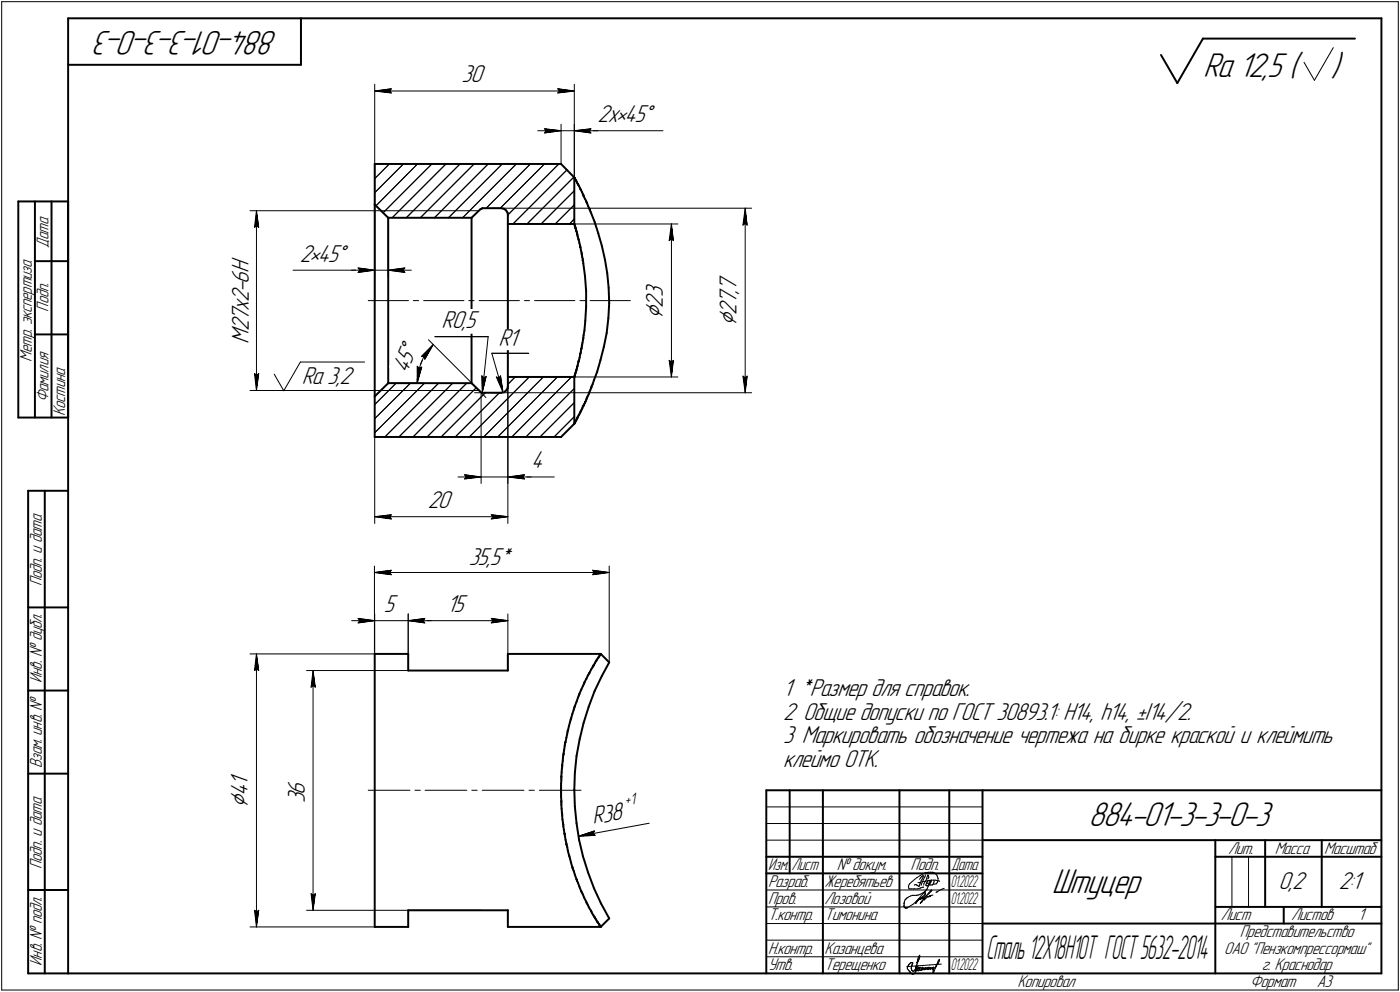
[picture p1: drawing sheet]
<svg xmlns="http://www.w3.org/2000/svg" width="421mm" height="298mm" viewBox="0 0 421 298" stroke-linecap="round" stroke-linejoin="round" font-family="sans-serif">
<defs><g id="words">
<g font-size="10.9">
<text x="83.6" y="9.4" transform="rotate(-180 83.6 9.4)">884-01-3-3-0-3</text>
<text x="361.8" y="23.2">Ra 12,5 (</text>
<text x="400.3" y="23.2">)</text>
<text x="327.4" y="248.1">884-01-3-3-0-3</text>
<text x="316.4" y="268.4">Штуцер</text>
</g>
<text font-size="10.5" x="296.6" y="288.1">Сталь12Х18Н10Т ГОСТ5632-2014</text>
<g font-size="8.5">
<text x="199.3" y="96" transform="rotate(-90 199.3 96)">Ç</text>
<text x="221.5" y="98.1" transform="rotate(-90 221.5 98.1)">Ç</text>
<text x="74.6" y="242.9" transform="rotate(-90 74.6 242.9)">Ç</text>
</g>
<g font-size="7.8">
<text x="138.8" y="24.8">30</text>
<text x="179.7" y="36.7">2х•45Å</text>
<text x="74.9" y="82.2" transform="rotate(-90 74.9 82.2)">Н</text>
<text x="90.1" y="78.6">2•45Å</text>
<text x="74.9" y="87.8" transform="rotate(-90 74.9 87.8)">-</text>
<text x="74.9" y="85.2" transform="rotate(-90 74.9 85.2)">6</text>
<text x="199.3" y="89.4" transform="rotate(-90 199.3 89.4)">3</text>
<text x="221.5" y="88.4" transform="rotate(-90 221.5 88.4)">,</text>
<text x="221.5" y="87.4" transform="rotate(-90 221.5 87.4)">7</text>
<text x="74.9" y="93.5" transform="rotate(-90 74.9 93.5)">х</text>
<text x="74.9" y="90.9" transform="rotate(-90 74.9 90.9)">2</text>
<text x="199.3" y="92.4" transform="rotate(-90 199.3 92.4)">2</text>
<text x="221.5" y="94.5" transform="rotate(-90 221.5 94.5)">2</text>
<text x="221.5" y="91.5" transform="rotate(-90 221.5 91.5)">7</text>
<text x="74.9" y="99.6" transform="rotate(-90 74.9 99.6)">2</text>
<text x="74.9" y="96.6" transform="rotate(-90 74.9 96.6)">7</text>
<text x="132.8" y="98.7">R0,5</text>
<text x="74.9" y="103.3" transform="rotate(-90 74.9 103.3)">M</text>
<text x="149.9" y="103.9">R</text>
<text x="153" y="103.9">1</text>
<text x="122.4" y="112.4" transform="rotate(-67 122.4 112.4)">45Å</text>
<text x="90.8" y="115.4">Ra 3,2</text>
<text x="159.7" y="140.8">4</text>
<text x="128.6" y="152.8">20</text>
<text x="141" y="169.8">35,5*</text>
<text x="115.4" y="184">5</text>
<text x="134.4" y="184">15</text>
<text x="235.5" y="209.1">1 *Размер для справок.</text>
<text x="235.5" y="216.3">2 Общие допуски по ГОСТ 30893.1: Н14, h14, ±I14/2.</text>
<text x="235.5" y="223.4">3 Маркировать обозначение чертежа на бирке краской и клеймить</text>
<text x="235.5" y="230.6">клеймо ОТК.</text>
<text x="74.6" y="239.3" transform="rotate(-90 74.6 239.3)">4</text>
<text x="74.6" y="236.3" transform="rotate(-90 74.6 236.3)">1</text>
<text x="91.7" y="238.8" transform="rotate(-90 91.7 238.8)">6</text>
<text x="91.7" y="241.4" transform="rotate(-90 91.7 241.4)">3</text>
<text x="178.4" y="247.7" transform="rotate(-10 178.4 247.7)">R38</text>
<text x="384.5" y="267.2">0,2</text>
<text x="402.6" y="267.2">2:1</text>
</g>
<g font-size="5.4">
<text x="14.6" y="74.4" transform="rotate(-90 14.6 74.4)">Дата</text>
<text x="14.6" y="93.6" transform="rotate(-90 14.6 93.6)">Подп.</text>
<text x="9.6" y="108.6" transform="rotate(-90 9.6 108.6)">Метр. экспертиза</text>
<text x="14.6" y="120.9" transform="rotate(-90 14.6 120.9)">Фамилия</text>
<text x="19.6" y="125" transform="rotate(-90 19.6 125)">Костина</text>
<text x="12.6" y="176.1" transform="rotate(-90 12.6 176.1)">Подп. и дата</text>
<text x="12.6" y="205.2" transform="rotate(-90 12.6 205.2)">Инв. № дубл.</text>
<text x="12.6" y="230.9" transform="rotate(-90 12.6 230.9)">Взам. инв. №</text>
<text x="369.3" y="256.6">Лит.</text>
<text x="383.4" y="256.6">Масса</text>
<text x="398.3" y="256.6">Масштаб</text>
<text x="12.6" y="261.1" transform="rotate(-90 12.6 261.1)">Подп. и дата</text>
<text x="251.6" y="261.6">№ докум.</text>
<text x="273.9" y="261.6">Подп.</text>
<text x="231" y="266.6">Разраб.</text>
<text x="248" y="266.6">Жеребятьев</text>
<text x="231" y="271.6">Пров.</text>
<text x="248" y="271.6">Лозовой</text>
<text x="231" y="276.6">Т.контр.</text>
<text x="248" y="276.6">Тимонина</text>
<text x="367.1" y="276.6">Лист</text>
<text x="372.9" y="281.7">Представительство</text>
<text x="388.3" y="276.6">Листов</text>
<text x="408.5" y="276.6">1</text>
<text x="231" y="286.6">Н.контр.</text>
<text x="248" y="286.6">Казанцева</text>
<text x="368.2" y="286.6">ОАО &quot;Пензкомпрессормаш&quot;</text>
<text x="12.6" y="290.2" transform="rotate(-90 12.6 290.2)">Инв. № подл.</text>
<text x="231" y="291.6">Утв.</text>
<text x="248" y="291.6">Терещенко</text>
<text x="379.5" y="291.4">г. Краснодар</text>
<text x="306" y="296.6">Копировал</text>
<text x="376" y="296.6">Формат</text>
<text x="396" y="296.6">A3</text>
</g>
<g font-size="5.3">
<text x="231.1" y="261.6">Изм.</text>
<text x="238.1" y="261.6">Лист</text>
<text x="286.1" y="261.6">Дата</text>
</g>
<g font-size="5.2">
<text x="286" y="266.6">01.2022</text>
<text x="286" y="271.6">01.2022</text>
<text x="286" y="291.6">01.2022</text>
</g>
<text font-size="5.1" x="188" y="242.1" transform="rotate(-10 188 242.1)">+1</text>
</g></defs>
<g fill="none" stroke="#000" stroke-width=".3">
<path d="M.5 .5v297zM.5 .5h420zM392.2 18.7l3.1 5.4zM401 14.3l-5.7 9.8zM420.5 .5v297zM112.7 25.3v65zM112.7 27.3l5-.6zM112.7 27.3l5 .6zM112.7 27.3h60zM117.3 27.3l.4 .6zM117.7 26.7l-.4 .6zM161.7 39.3h7z"/>
<path d="M163.7 38.7l5 .6zM163.7 38.7l.6 .6zM163.7 40l5-.7zM164.3 39.3l-.6 .7zM167.7 27.9l5-.6zM167.7 26.7l.5 .6zM167.7 26.7l5 .6zM168.2 27.3l-.5 .6zM168.7 37.3v12zM168.7 39.3h4zM172.7 25.3v28zM172.7 39.3h5z"/>
<path d="M172.7 37.3v16zM172.7 39.3l5 .7zM172.7 39.3l5-.6zM172.7 39.3h7zM177.2 39.3l.5 .7zM177.7 39.3h21.7zM177.7 38.7l-.5 .6zM112.7 57.9l8.6-8.6zM112.7 53.7l4.4-4.4zM112.7 49.4l.2-.1zM125.6 49.3l-12.5 12.5zM138.3 49.3l-16.1 16.1z"/>
<path d="M163.7 49.3l-13.2 13.3zM168.1 49.3l-15.4 15.3zM75.2 63.3h39.4zM76.5 68.3l.6-.5zM77.1 63.3l.7 5zM77.1 67.8l.7 .5zM77.1 63.3l-.6 5zM77.1 63.3v54zM112.7 61.5v21.6zM114.6 63.3h29.4zM115.2 63.9l14.7-14.6zM116.8 65.4v17.7z"/>
<path d="M117.9 65.4l16.2-16.1zM126.4 65.4l16.2-16.1zM130.6 65.4l16.2-16.1zM134.9 65.4l16.1-16.1zM139.1 65.4l16.2-16.1zM146.2 62.6l13.3-13.3zM147.9 62.6h78.2zM154.3 67.3l16.2-16.2zM158.5 67.3l14.1-14.1zM162.7 67.3l10-10zM167 67.3l5.7-5.7zM172.7 65.8l-1.4 1.5z"/>
<path d="M172.7 67.3h31.2zM201.3 72.3l.6-.5zM201.9 67.3l.6 5zM201.9 71.8l.6 .5zM201.9 67.3l-.6 5zM201.9 67.3v46zM223.4 67.6l.7-.5zM224.1 62.6l.6 5zM224.1 67.1l.6 .5zM224.1 62.6l-.7 5zM224.1 62.6v55.4zM88.1 81.2h19.6z"/>
<path d="M105.7 81.2h7zM107.7 81.2h5zM107.7 80.5l5 .7zM107.7 80.5l.5 .7zM107.7 81.9l5-.7zM108.2 81.2l-.5 .7zM110.7 90.3h12.2zM112.7 81.2h4.1zM116.8 81.2l5 .7zM116.8 81.2l5-.7zM116.8 81.2h6.9zM121.2 81.2l.6 .7z"/>
<path d="M121.8 80.5l-.6 .7zM124.3 90.3h1.6zM127.4 90.3h12.1zM141 90.3h1.6zM144.1 90.3h12.1zM157.7 90.3h1.6zM160.8 90.3h12.1zM174.4 90.3h1.6zM177.5 90.3h12.1zM75.2 117.3h39.4zM76.5 112.3l.6 5zM76.5 112.3l.6 .5z"/>
<path d="M77.1 112.8l.7-.5zM77.8 112.3l-.7 5zM82.5 112.4l2.8 5zM90.3 108.8l-5 8.6zM90.3 108.8h19.3zM114.6 117.3h29.4zM116.8 115.1h10.6zM125.5 114v1.1zM125.5 110.1v5zM125.5 110.1l.6 .6zM125.8 111.8l-.3 2.2zM126.1 110.7l.7-.4z"/>
<path d="M126.5 109.5l-.7 2.3zM126.7 107.1h.8zM126.7 107.1l3.6-3.6zM126.8 110.3l-1.3 4.8zM127.4 107.3l-.9 2.2zM127.5 107.1l.3 .8zM128.7 105.3l-1.3 2zM128.9 102.1l15.5 15.6zM130.3 103.5l-1.6 1.8zM130.3 103.5l-2.5 4.4zM130.8 101.2h16zM142.7 118h2.4z"/>
<path d="M144.4 117.7l1.7 1.8zM144.7 118v27.3zM144.9 112.9l.1 5.1zM144.9 112.9l.6 .6zM145.5 113.5l.7-.4zM146 118l-13.3 13.3zM146.2 113.1l-1.2 4.9zM146.8 101.2l-1.8 16.8zM147.9 106.2h11.1zM147.9 118h78.2zM147.9 106.2l3.4 11.7zM149.3 113.3l2 4.6z"/>
<path d="M149.3 113.3l.7 .3zM150.5 112.9l-.5 .7zM150.5 112.9l.8 5zM152.7 115.5l2.2-2.2zM152.7 116v41.3zM152.7 113.3v32zM163.4 113.3l-17.9 18zM167.6 113.3l-17.9 18zM171.9 113.3l-18 18zM172.7 113.3h31.2zM201.3 108.3l.6 5zM201.3 108.3l.6 .5z"/>
<path d="M201.9 108.8l.6-.5zM202.5 108.3l-.6 5zM223.4 113l.7 5zM223.4 113l.7 .5zM224.1 113.5l.6-.5zM224.7 113l-.6 5zM112.7 130l15-14.9zM112.7 125.8l10.7-10.7zM112.7 121.6l6.4-6.5zM112.7 131.3v26zM115.7 131.3l16.2-16.2zM120 131.3l16.1-16.2z"/>
<path d="M124.2 131.3l16.2-16.2zM128.4 131.3l14.9-14.8zM136.9 131.3l13.3-13.3zM141.1 131.3l18.1-18zM158.2 131.3l14.5-14.5zM162.4 131.3l10.3-10.3zM166.6 131.3l6.1-6.1zM112.7 155.3l5-.6zM112.7 155.3l5 .7zM112.7 155.3h40zM117.3 155.3l.4 .7zM117.7 154.7l-.4 .6z"/>
<path d="M137.8 143.3h6.9zM139.7 142.7l5 .6zM139.7 142.7l.5 .6zM139.7 143.9l5-.6zM140.2 143.3l-.5 .6zM144.7 143.3h8zM147.7 156l5-.7zM147.7 154.7l.6 .6zM147.7 154.7l5 .6zM148.3 155.3l-.6 .7zM152.7 143.3h5zM152.7 143.3l5 .6z"/>
<path d="M152.7 143.3l5-.6zM152.7 143.3h7.1zM157.2 143.3l.5 .6zM157.7 143.3h9zM157.7 142.7l-.5 .6zM112.6 170.1v26.4zM112.6 172l5.1-.6zM112.6 172l5.1 .7zM112.6 172h70.6zM117.2 172l.5 .7zM117.7 171.4l-.5 .6zM178.2 172.7l5-.7z"/>
<path d="M178.2 171.4l.4 .6zM178.2 171.4l5 .6zM178.6 172l-.4 .7zM183.2 170.1v29zM75.2 196.5h37.5zM77.1 196.5l.7 5zM77.1 196.5l-.6 5zM77.1 196.5v82.1zM105.7 186.5h7zM107.7 185.8l5 .7zM107.7 185.8l.5 .7zM107.7 187.2l5-.7z"/>
<path d="M108.2 186.5l-.5 .7zM112.7 184.5v12zM112.7 186.5h10.1zM122.8 184.5v12zM122.8 186.5l5 .7zM122.8 186.5l5-.7zM122.8 186.5h6.9zM122.8 186.5h29.9zM127.3 186.5l.5 .7zM127.8 185.8l-.5 .7zM147.7 187.2l5-.7zM147.7 185.8l.6 .7z"/>
<path d="M147.7 185.8l5 .7zM148.3 186.5l-.6 .7zM152.7 184.5v12zM76.5 201.5l.6-.5zM77.1 201l.7 .5zM92.2 201.5h52.6zM93.6 206.5l.5-.5zM94.1 201.5l.7 5zM94.1 206l.7 .5zM94.1 201.5l-.5 5zM94.1 201.5v72.1zM110.7 237.5h12.6z"/>
<path d="M124.8 237.5h1.6zM127.8 237.5h12.6zM141.9 237.5h1.6zM145 237.5h12.6zM159.1 237.5h1.6zM162.2 237.5h12.6zM174 251.3l4.8-1.6zM174 251.3l5-.3zM174 251.3l21.2-3.9zM178.4 250.4l.6 .6zM178.8 249.7l-.4 .7zM230.5 247.5h65z"/>
<path d="M230.5 252.5h65zM230.5 242.5h65zM370.5 257.5v15zM375.5 257.5v15zM75.2 278.6h37.5zM76.5 273.6l.6 5zM76.5 273.6l.6 .5zM77.1 274.1l.7-.5zM77.8 273.6l-.7 5zM92.2 273.6h52.6zM93.6 268.6l.5 5zM93.6 268.6l.5 .5z"/>
<path d="M94.1 269.1l.7-.5zM94.8 268.6l-.7 5zM230.5 267.5h65zM230.5 272.5h65zM230.5 277.5h65zM271.9 272.4v.1zM271.9 272.4h.1M271.9 272.3h.1M271.9 272.2h.1M271.9 271.6v.3zM271.9 271.6h.1M271.9 271.5h.1"/>
<path d="M272 272.7h.1M271.9 272.6h.1M271.9 271.9v.2zM271.9 271.4h.1M271.9 271.1v.2zM272.1 272.7h.1M272 270.8l-.1 .3zM272.2 272.8h.1M272.1 272.8h.1M272.3 272.8h.1M272.2 270.4l-.2 .4zM272.2 270.4h.1"/>
<path d="M272.4 272.9h.1M272.3 272.9h.1M272.3 270.3h.1M272.5 272.9h.1M272.4 270.3h.1M272.5 270.2h.1M272.6 272.9h.1M272.5 270.1h.1M272.7 272.9h.1M272.6 270h.1M272.7 269.9h.1M272.9 272.8h.1"/>
<path d="M272.8 272.8h.1M272.8 269.8l.2-.1zM273 272.8h.1M273 272.7h.1M273 269.7l.2-.1zM273 272.7l.6-.3zM273.2 266.5l.1 .4zM273.2 269.6l.7-.4zM273.3 266.1l-.1 .4zM273.3 266.9l.1 .2zM273.4 267.1h.2zM273.5 265.7l-.2 .4z"/>
<path d="M273.6 265.6l.7-.7zM273.6 265.6h.1M273.6 272.4l1.1-.7zM273.6 267.1h.6zM273.9 269.2l.5-.1zM274.2 267.1h.6zM274.3 264.9l.7-.6zM274.4 269.1h.1M274.5 269.1h.1M274.6 269.1h.1zM274.7 271.7l1.2-1.2zM274.7 269.1h.3z"/>
<path d="M274.8 267.1h.3zM275 264.3l.8-.6zM275 269.1h.5zM275.1 267.1h.9zM275.2 265.9h.4zM275.2 265.9l-.2 .1zM275.4 271.4h.1M275.3 271.4h.1M275.5 271.3h.1M275.5 269.1h.1M275.5 271.2h.1M275.6 265.9l.2 .1z"/>
<path d="M275.6 265.9h.1M275.6 269.1h.1M275.6 271.1h.1M275.6 271.2h.1M275.7 269.1l.1-.1zM275.8 270.8h.1M275.7 270.8h.1M275.7 270.9h.1M275.7 271h.1M275.7 271.1h.1M275.8 263.7l.9-.6zM275.8 270.9h.1"/>
<path d="M275.9 266.1h.1M275.8 269h.4zM275.9 266.1l.3 .2zM275.9 270.8l-.1 .1zM276 267.1l.8-.2zM276 270.4l-.2 .4zM276.1 265.3l.6-.1zM276.1 270.6l-.2 .2zM276.1 270.6h.1M276.1 270.5h.1M276.3 266.4h.1M276.2 269l.6-.3z"/>
<path d="M276.2 270.5h.1M276.3 266.4l.2-.1zM276.3 270.4h.1M276.4 270.3h.1M276.4 270.2h.1M276.4 270.1h.1M276.5 266v.3zM276.5 270h.1M276.5 270.1h.1M276.5 270.2h.1M276.6 270.2h.1M276.7 270.2h.1"/>
<path d="M276.6 270.3h.1M276.7 265.6l-.2 .4zM276.7 265.2l.9-.3zM276.7 263.1l.8-.5zM276.7 270.1h.1M276.8 270.1h.1M276.7 270.3h.1M276.8 266.9h.1M276.8 268.7l.8-.4zM276.8 270h.1M276.9 270h.1M276.8 270.3h.1"/>
<path d="M276.8 270.2h.1M276.9 271.4h.1M276.9 263.8l-.4 .4zM276.9 265.3l-.2 .3zM276.9 266.9l.6-.3zM276.9 269.9h.1M276.9 270.2h.1M276.9 270.1h.1M276.8 271.4h.1M276.9 271.3h.1M276.9 269.8h.1M276.9 271.2h.1"/>
<path d="M277 264.7l-.1 .6zM277 269.2l-1.1 1.3zM277 270l.3-.3zM277.1 271.1h.1M277 271.2h.1M277 271.1h.1M277.1 263.5l-.2 .3zM277.1 263.5l.4-.3zM277.1 265.7l-.1 .4zM277.1 270h.1M277.1 270.1h.1M277.3 269.8h.1"/>
<path d="M277.2 269.8h.1M277.2 269.9h.1M277.2 270.1h.1M277.3 271h.1M277.2 271h.1M277.2 270.8l-.1 .2zM277.3 264.2l-.3 .5zM277.3 269.7l.2-.1zM277.3 269.7h.1M277.3 270.1h.1M277.3 270.9h.1M277.4 269.7l.1-.2z"/>
<path d="M277.4 269.7h.1M277.4 270h.1M277.4 270.7l-.2 .1zM277.5 263.2l.1-.1zM277.5 263.9l-.2 .3zM277.5 265l-.4 .7zM277.5 266.6h.2zM277.5 269.6h.1M277.5 269.9l.1-.1zM277.5 270.7l-.2 .2zM277.5 262.6l.8-.3zM277.5 269.5h.1"/>
<path d="M277.5 269.4h.1M277.6 263.1h.1M277.6 263.5h.1M277.6 263.6l-.1 .3zM277.6 264.9l.7-.1zM277.6 268.3l.7-.5zM277.6 268.6l.4-.3zM277.6 269.4h.1M277.6 269.8l.4-.2zM277.7 263.2l-.1 .3zM277.7 264.3l-.2 .7zM277.7 266.6h.1"/>
<path d="M277.7 269.2l.3-.1zM277.7 270.2l-.3 .5zM277.7 270.2h.1M277.8 270.2h.1M277.8 270.1h.1M277.9 270.3h.1M277.8 270.3h.1M277.8 270.4h.1M277.9 265.5l-.1 .5zM277.9 270.1h.1M277.9 270h.1M277.9 269.9h.1"/>
<path d="M277.9 270.2h.1M277.9 270.4h.1M278 268.1l-1 1.1zM278 268.3h.1M278 269h.1M278 269.6l.6-.4zM278 269.8h.1M278 270h.1M278 270.1h.1M278 270.4h.1M278 270.3h.1M278.1 269h.1"/>
<path d="M278 269.9l-.5 .8zM278 269.9h.1M278.1 268.3h.1M278.2 268.9h.1M278.1 268.9h.1M278.1 270.3h.1M278.2 263.4l-.5 .9zM278.2 265l-.3 .5zM278.2 268.3h.1M278.2 268.8h.1M278.2 270.2l.2-.2zM278.3 262.9l-.1 .5z"/>
<path d="M278.3 264.8l1.1-.2zM278.3 262.3l.9-.2zM278.3 268.3h.1M278.3 268.4h.1M278.3 268.5h.1M278.3 268.6h.1M278.3 268.6l-.1 .2zM278.3 269.6l-.3 .3zM278.4 270l.2-.2zM278.5 265.9v.2zM278.5 266.1l.1 .1zM278.5 269.3l-.2 .3z"/>
<path d="M278.6 264.5l-.4 .5zM278.6 269.2h.1M278.6 265.4h.5zM278.6 265.4l-.1 .5zM278.6 266.2h.2zM278.6 267.3l-.2 .4zM278.6 269.2l.8-.6zM278.6 269.8h.1M278.6 269.7h.1M278.7 263.9l-.1 .6zM278.7 265.3l-.1 .1zM278.7 269.7h.1"/>
<path d="M278.7 269.6h.1M278.8 265.1l-.1 .2zM278.8 266.2l.3-.2zM278.8 267.3l-.8 .8zM278.9 263.3l-.2 .6zM278.9 267l-.3 .3zM278.8 269.5h.1M278.9 269.4h.1M279 264.8l-.2 .3zM279 268.7l-.4 .5zM279 269.4h.1M279.1 263l-.2 .3z"/>
<path d="M279.1 263h.1M279.1 265.4h.3zM279.1 264.8l.3-.2zM279.1 264.8h.1M279.1 266.5l-.2 .5zM279.1 269.5h.1M279.1 269.6h.1M279.1 263.1h.1M279.1 264l-.1 .2zM279.1 266l.4-.2zM279.1 266.4v.1zM279.2 263.1l.1 .4z"/>
<path d="M279.2 262.1h.7zM279.2 269.5h.1M279.2 269.4h.1M279.3 263.5v.2zM279.3 263.7l-.2 .3zM279.3 265.9h.2zM279.3 265.9l-.2 .5zM279.3 269.4h.1M279.4 264.6l.7-.1zM279.5 264.7h.1M279.4 268.2l-.4 .5zM279.4 269.4h.1"/>
<path d="M279.5 264.7h.2zM279.5 265.9h.2zM279.5 265.7l-.2 .2zM279.5 269.3h.1M279.6 269.2h.1M279.5 269.2h.1M279.5 269.4h.1M279.5 269.5h.1M279.6 265.2l-.2 .2zM279.6 269.3h.1M279.6 269.4h.1M279.7 265l-.1 .2z"/>
<path d="M279.7 264.7v.3zM279.7 268l-.3 .2zM279.7 269.4h.1M279.7 265.4l-.2 .4zM279.7 265.9h.2zM279.8 267.8l-.1 .2zM279.8 269.3h.1M279.8 269.2h.1M279.9 265.9h.4zM280 262.1h.1M279.9 268l-.5 .6zM279.9 268l.2-.2z"/>
<path d="M279.9 267.7h.1M279.9 269.2h.1M279.9 269.2l.2-.1zM280 265l-.3 .4zM280 264.8l-.5 .9zM280 262.1h.6zM280.1 267.6h.1M280 267.6h.1M280.1 264.5h.7zM280.1 264.5l-.1 .5zM280.1 264.5l-.1 .3zM280.1 267.8h.1"/>
<path d="M280.1 267.7h.1M280.2 267.5h.1M280.1 267.5h.1M280.1 269.1l.5-.1zM280.2 267.7h.1M280.2 267.6h.1M280.4 265.9h.1M280.6 265.8l-.2 .1zM280.6 262.1l.4 .2zM280.7 265.7h.5zM280.8 264.5h.5zM280.8 265.3l-.2 .5z"/>
<path d="M280.9 264.5v.5zM280.9 265l-.1 .3zM281 262.3l.5 .4zM281.2 265.7l.4-.1zM281.3 264.5l.6 .2zM281.5 262.7l.4 .5zM281.5 268.2h.1M281.6 268.1h.1M281.7 268.1h.2zM281.9 265.3l-.3 .3zM281.9 263.2l.2 .7zM281.9 268.1l.1-.2z"/>
<path d="M281.9 264.7l.5 .1zM281.9 265v.3zM282 267.9l.4-.3zM282.1 264.7l-.2 .3zM282.1 264v.7zM282.1 264h.1M282.4 264.8h.2zM282.4 267.6l.9-.4zM283.3 267.2l.7-.2zM.5 297.5h420zM230.5 282.5h65zM230.5 287.5h65z"/>
<path d="M272.7 290.5l3.5-.3zM272.9 291.2l.1 .1zM272.9 290.9v.3zM272.9 290.9h.1M272.9 290.8h.1M273 290.6l-.1 .1zM273 291.3l.2 .2zM273 290.4v.2zM273.1 290.2l-.1 .2zM273.1 290.2h.1M273.2 291.5l.1 .2zM273.2 290.2h.1"/>
<path d="M273.2 290.1h.1M273.4 291.8h.1M273.3 290h.1M273.3 289.9h.1M273.5 291.8h.1M273.6 291.9h.1M273.4 289.8h.1M273.5 289.7h.1M273.6 292h.1M273.6 289.6l.1-.1zM273.7 292.1h.1M273.6 292.1h.1"/>
<path d="M273.8 292.2h.1M273.7 292.2h.1M273.8 292.2l.1 .2zM273.7 289.5h.1M273.8 289.4h.1M273.9 292.4l.3 .2zM273.9 289.4h.1M274 289.3h.1M274.1 289.3h.1M274.1 290.5h.1M274.1 290.6v.1zM274.1 290.7v.2z"/>
<path d="M274.1 290.9h.1M274.1 291h.1M274.1 291.1h.1M274.1 291.2h.1M274.2 292.6l.1 .1zM274.2 289.3h.1zM274.2 290.2h.1M274.2 290.3h.1M274.2 290.4h.1M274.2 291.2h.1M274.2 291.3h.1M274.2 291.4h.1"/>
<path d="M274.2 291.5h.1M274.3 290.1h.1M274.2 290.1h.1M274.2 291.6h.1M274.4 292.8h.1M274.3 289.3h.2zM274.3 289.9h.1M274.3 290h.1M274.3 291.6h.1M274.5 292.8h.1M274.4 289.6l-.1 .3zM274.4 291.7h.1"/>
<path d="M274.4 291.8h.1M274.5 292.8l.3-.1zM274.5 289.3h.1M274.5 289.4h.1M274.5 289.5h.1M274.5 289.6h.1M274.5 291.8h.2zM274.7 291.8h.1M274.8 291.8h.1M274.9 291.8l.2-.2zM275.1 292.4l-.3 .3zM275.2 292.3l-.1 .1z"/>
<path d="M275.2 291.4l-.1 .2zM275.3 291.3l-.1 .1zM275.3 291.3h.1M275.3 292l-.1 .3zM275.3 291.2h.1M275.3 290.8l.1 .3zM275.5 291.7h.1M275.4 291.7v.1zM275.4 291.8l-.1 .2zM275.4 291.2h.1M275.4 291.1h.1M275.5 290.4h.1"/>
<path d="M275.4 290.4v.2zM275.4 290.6l-.1 .2zM275.4 291.3v.1zM275.4 291.4h.1M275.5 291.6h.1M275.5 291.1h.1M275.5 291h.1M275.5 291.5v.2zM275.5 291.7l.2 .1zM275.6 289.1l.2 .2zM275.6 290.8v.2zM275.6 291v.3z"/>
<path d="M275.6 291.3l-.1 .3zM275.6 290.9h.1M275.7 290.3h.1M275.6 290.3h.1M275.7 290.2h.1M275.7 290.2v.2zM275.7 290.4h.1M275.7 290.5h.1M275.7 290.6v.1zM275.7 290.7h.1M275.7 290.8h.1M275.7 290.3h.1z"/>
<path d="M275.7 291.8h.1M275.8 289.3h.1zM275.8 289.7v.2zM275.8 289.9l-.1 .3zM275.8 291.8h.1M275.8 291.7h.1M275.8 289.2v.3zM275.8 289.5v.2zM275.8 290.6v.1zM275.8 290.6h.1M275.8 290.5h.1M275.8 290.4h.1"/>
<path d="M275.9 288.8v.2zM275.9 289l-.1 .2zM275.9 291.4l-.1 .2zM276 288.4h.1M276 288.5h.1M276 288.6h.1M276 288.7h.1M275.9 291.4h.1M276 291.3h.1M276 291v.2zM276 291.2h.1M276 291.4v.2z"/>
<path d="M276 291.6h.1M276.1 288v.2zM276.1 288.2l-.1 .2zM276.1 291.2h.1M276.1 291.1h.1M276.1 291h.1M276.1 290.9h.1M276.1 291.7l.2 .1zM276.2 288.9l-.3 .4zM276.2 287.8h.1M276.2 287.9l-.1 .1zM276.2 290.7v.2z"/>
<path d="M276.2 290.7h.1M276.2 290.7l-.1 .2zM276.2 290.2l3.5-.2zM276.3 288.5l-.1 .4zM276.3 287.6h.1M276.3 287.7h.1M276.3 291.8h.1M276.4 288.4l-.1 .1zM276.4 287.4h.1M276.4 287.5h.1M276.4 291.7h.1M276.4 288.2v.2z"/>
<path d="M276.4 288v.2zM276.5 287.9l-.1 .1zM276.6 287.1h.1M276.5 287.1h.1M276.5 287.2l-.1 .2zM276.5 291.4l-.1 .2zM276.5 291.4h.1M276.5 291.3h.1M276.6 287.6l-.1 .3zM276.6 287.4v.2zM276.6 287.1v.3zM276.6 291.2h.1"/>
<path d="M276.6 290.8h.1M276.6 290.9h.1M276.6 291h.1M276.6 291.1h.1M276.6 291.2v.1zM276.6 291.3h.1M276.7 290.9l-.1 .2zM276.7 290.9h.1M276.7 290.8h.1M276.7 290.7h.1M276.7 291.4h.1M276.7 291.5l.2 .1z"/>
<path d="M276.9 291.6h.1M277 291.6h.1M277 291.5h.1M277.1 291.5h.1M277.2 291.3l-.1 .1zM277.2 291.3h.1M277.2 291.2h.1M277.2 291.1h.1M277.3 291.1h.1M277.3 291h.1M277.3 290.7v.2zM277.3 290.9h.1"/>
<path d="M277.3 291.2h.1M277.3 291.3l.1 .1zM277.4 290.7v.2zM277.4 290.7h.1M277.4 291.4h.1M277.5 291.4h.1M277.5 291.3h.1M277.6 291.3h.1M277.7 291.2h.1M277.7 291.1h.1M277.7 291h.1M277.8 291h.1"/>
<path d="M277.8 290.9h.1M277.9 290.8h.1M277.9 290.9h.1M277.9 291h.1M277.9 291.1h.1M277.9 291.2h.1M277.9 291.3h.1M277.9 291.4h.1M278 291.4h.1M278 291.3h.1M278.1 291.2h.1M278.1 291.1h.1"/>
<path d="M278.2 291h.1M278.3 290.9h.1M278.3 290.8h.1M278.4 290.7h.1M278.4 290.8v.2zM278.4 291h.1M278.4 291.1h.1M278.4 291.2h.1M278.4 291.3h.1M278.6 291.2l-.1 .1zM278.6 291.2h.1M278.6 291.1h.1"/>
<path d="M278.6 291h.1M278.7 291h.1M278.7 290.9h.1M278.8 290.9h.1M278.8 290.8h.1M278.9 290.7h.1M278.9 290.8h.1M278.9 290.9h.1M278.9 291h.1M278.9 291.1h.1M278.9 291.2h.1M278.9 291.3h.1"/>
<path d="M279.1 291.2l-.1 .1zM279.1 291.2h.1M279.1 291.1h.1M279.1 291h.1M279.2 291h.1M279.2 290.9h.1M279.3 290.8h.1M279.3 290.7h.1M279.3 291h.1M279.3 291.1h.1M279.3 291.2h.1M279.3 291.3h.1"/>
<path d="M279.4 290.7h.1M279.4 290.8h.1M279.4 290.9h.1M279.4 291.3h.1M279.5 291.2h.1M279.5 291.1h.1M279.6 291h.1M279.7 290.9h.1M279.7 290l3.4-.3zM279.7 290.8h.1M279.8 290.7h.1M279.8 291h.1"/>
<path d="M279.8 291.1h.1M279.8 291.2h.1M279.8 291.3h.1M279.9 290.8h.1M279.9 290.9h.1M279.9 291.3h.1M280 291.2h.1M280.1 291.1h.1M280.1 291h.1M280.2 291h.1M280.2 290.9h.1M280.2 290.8h.1"/>
<path d="M280.3 290.7h.1M280.4 290.7h.1M280.4 290.8h.1M280.4 290.9h.1M280.4 291h.1M280.4 291.1h.1M280.4 291.2h.1M280.5 291.1l-.1 .2zM280.5 291.1h.1M280.5 291h.1M280.6 291h.1M280.6 290.9h.1"/>
<path d="M280.6 290.8h.1M280.6 292.1v.2zM280.6 292.3h.1M280.6 291.3l.2-.2zM280.6 291.3l.2-.1zM280.7 290.7h.1M280.7 291.3h.1M280.7 291.4h.1M280.7 291.5h.1M280.7 291.6h.1M280.7 291.7h.1M280.7 291.8v.1z"/>
<path d="M280.7 291.9l-.1 .2zM280.7 292.4h.1M280.8 290.7v.1zM280.8 290.8v.4zM280.8 291.2l-.1 .1zM280.8 291.2h.1M280.8 292.1v.2zM281 291.7l-.2 .4zM281.1 290.8l-.3 .3zM281.3 291l-.3 .7zM281.3 290.6l-.2 .2zM281.4 290.7l-.1 .3z"/>
<path d="M281.5 290.5l-.1 .2zM281.5 290.5h.1M281.5 290.4h.1M281.5 290.3h.1M281.5 290.3l-.2 .3zM281.6 290.2h.1M281.7 290l-.1 .2zM281.7 290.2l-.2 .1zM281.8 289.7l-.1 .3zM281.9 289.9l-.2 .3zM281.9 289.4l-.1 .3zM282 289.6l-.1 .3z"/>
<path d="M282.1 289l-.2 .4zM282.1 289.6h.1M282.2 288.8l-.1 .2zM282.2 288.8h.1M282.2 288.7h.1M282.2 289.5h.1M282.3 289.2l-.1 .3zM282.4 288.5l-.1 .1zM282.4 288.5l.1-.2zM282.5 288.3h.1M282.5 288.4v.4zM282.5 288.8l-.2 .4z"/>
</g>
<g fill="none" stroke="#000" stroke-width=".59">
<path d="M20.5 5.5v287zM20.5 5.5h395zM20.5 19.5h70zM90.5 5.5v14zM349.2 16.5l4.9 8.5zM361.8 11.6l-7.7 13.4zM361.8 11.6h45.7zM415.5 5.5v287zM112.7 49.3v12.2zM112.7 49.3h56zM168.7 49.3l4 4zM172.7 53.3v14z"/>
<path d="M172.8 53.4h.1M172.9 53.5h.1M172.8 53.5h.1M172.9 53.6l.1 .2zM172.9 53.6h.1M173 53.8l.1 .3zM173.2 54.2h.1M173.3 54.4h.1M173.2 54.3h.1M173.3 54.4l.2 .3zM173.5 54.7l.2 .4zM173.7 55.1l.1 .2z"/>
<path d="M173.9 55.5h.1M173.8 55.5h.1M173.8 55.4h.1M173.9 55.5l.3 .5zM174.2 56l.2 .5zM174.4 56.5l.1 .2zM174.5 56.7l.1 .2zM174.7 57h.1M174.7 57l.3 .7zM175 57.7l.3 .6zM175.3 58.3l.1 .3zM175.4 58.6l.1 .2z"/>
<path d="M175.5 58.9l.4 .9zM175.5 58.9h.1M175.5 58.8h.1M175.9 59.8l.4 .6zM5.5 60.5v65zM5.5 60.5h15zM10.5 60.5v65zM10.5 78.5h5zM15.5 60.5v65zM15.5 78.5h5zM20.5 60.5v65zM112.7 61.5l4.1 3.9z"/>
<path d="M112.7 61.5v57.6zM116.8 65.4h25zM116.8 65.4v49.7zM141.8 65.4l2.6-2.5zM141.8 65.4v49.7zM144.4 62.9l.5-.2zM144.9 62.7l.2-.1zM145.1 62.6h5.6zM150.7 62.6l.9 .1zM151.6 62.7l.6 .5zM152.2 63.2l.5 .7zM152.7 63.9v.7z"/>
<path d="M152.7 64.6v2.7zM152.7 67.3h20zM152.7 67.3v46zM172.8 67.5h.1M172.7 67.4h.1M172.8 67.6l.1 .1zM172.8 67.6h.1M173 68.1h.1M172.9 68h.1M172.9 67.7v.2zM173 68.1l.1 .2zM173.1 68.6h.1"/>
<path d="M173.1 68.3v.2zM173.1 68.7l.1 .2zM173.1 68.7h.1M173.2 69.1l.1 .2zM173.2 69.1h.1M173.2 69h.1M173.4 69.5h.1M173.3 69.4h.1M173.4 69.6l.1 .2zM173.4 69.6h.1M173.5 69.8l.1 .4zM173.6 70.4l.1 .1z"/>
<path d="M173.6 70.2v.2zM173.7 70.6v.4zM173.7 70.6h.1M173.7 71l.2 .6zM173.9 71.6l.1 .3zM174.1 72.1h.1M174 71.9v.2zM174.1 72.1l.1 .9zM174.2 73l.2 .7zM174.4 73.7l.1 .3zM174.6 74.3h.1M174.5 74.3h.1"/>
<path d="M174.5 74v.2zM174.6 74.3l.2 1.1zM174.8 75.4l.1 .5zM174.9 76.3l.1 .2zM174.9 75.9v.4zM175 76.6l.1 .6zM175 76.6h.1M175 76.5h.1M175.1 77.2l.2 .6zM175.3 78.4h.1M175.3 78.1v.2zM175.3 77.8v.3z"/>
<path d="M175.3 78.4l.1 .8zM175.4 79.2l.5 3.8zM176.3 60.4l.1 .3zM176.4 60.7v.2zM176.5 61h.1M176.5 61l.4 .9zM176.9 61.9l.2 .6zM177.1 62.5l.2 .2zM177.3 62.7l.1 .2zM177.4 63.1l.2 .6zM177.4 63.1h.1M177.4 63h.1"/>
<path d="M177.6 63.7l1.2 2.9zM178.8 66.6l1.1 3.5zM179.9 70.1l1.1 3.8zM181 73.9l.9 4.2zM181.9 78.1l.7 4zM175.8 99.3l-.3 1.5zM175.9 83l.4 4.5zM176 96.4l-.2 2.9zM176.3 92.2l-.3 4.2zM176.3 87.5v4.7zM182.6 82.1l.4 4.4zM183 95.6l-.5 4.5z"/>
<path d="M183 86.5l.2 4.6zM183.2 91.1l-.2 4.5zM10.5 100.5h5zM15.5 100.5h5zM112.7 119.1l4.1-4zM112.7 119.1v12.2zM116.8 115.1h25zM141.8 115.1l2.6 2.6zM144.4 117.7l.5 .3zM144.9 118h.2zM145.1 118h5.6zM150.7 118l.9-.1z"/>
<path d="M151.6 117.9l.6-.6zM152.7 116.7l-.5 .6zM152.7 116v.7zM152.7 113.3h20zM152.7 113.3v2.7zM172.7 113.3v14zM172.7 113.3h.1M172.8 113.2h.1M172.8 113.1h.1M172.8 113h.1M172.9 112.8l-.1 .1zM172.9 112.8h.1"/>
<path d="M172.9 112.7h.1M173 112.4v.2zM173.1 112.1l-.1 .3zM173.1 112.1h.1M173.1 111.8v.2zM173.2 111.6l-.1 .2zM173.3 111.4l-.1 .2zM173.3 111.4h.1M173.3 111.3h.1M173.4 111.1l-.1 .2zM173.5 110.7l-.1 .4zM173.6 110.2l-.1 .5z"/>
<path d="M173.6 110.2h.1M173.7 110.2h.1M173.7 109.8v.3zM173.8 109.3l-.1 .5zM174 108.7l-.2 .6zM174 108.7h.1M174 108.6h.1M174 108.5h.1M174.2 108.1l-.1 .4zM174.3 107.4l-.1 .7zM174.5 106.4l-.2 1zM174.5 106.4h.1"/>
<path d="M174.6 106.2l-.1 .1zM174.7 105.8l-.1 .4zM174.8 105.2l-.1 .6zM174.8 104.9v.3zM174.8 104.9h.1M174.8 104.8h.1M174.9 104.6l-.1 .1zM175 104.1l-.1 .5zM175 104.1h.1M175 104h.1M175 103.9h.1M175.1 103.5l-.1 .3z"/>
<path d="M175.2 103l-.1 .5zM175.3 102.1l-.1 .9zM175.3 102.1h.1M175.3 102h.1M175.4 101.8l-.1 .1zM175.4 101.4v.4zM175.5 100.8l-.1 .6zM176.4 119.8l-.1 .4zM176.4 119.8h.1M176.5 119.5l-.1 .2zM176.6 119.3l-.1 .2zM176.9 118.9l-.3 .4z"/>
<path d="M177.1 118.3l-.2 .6zM177.1 118.3h.1M177.1 118.2h.1M177.1 118.1h.1M177.3 117.8l-.1 .2zM177.5 117.2l-.2 .6zM177.8 116.6l-.3 .6zM177.8 116.6h.1M177.8 116.5h.1M177.8 116.4h.1M178 116l-.1 .3zM178.2 115.5l-.2 .5z"/>
<path d="M178.6 114.2l-.4 1.3zM179.6 111.8l-1 2.4zM180.6 108.2l-1 3.6zM181.6 104.2l-1 4zM182.5 100.1l-.9 4.1zM5.5 125.5h15zM112.7 131.3h56zM168.7 131.3l4-4zM172.8 127.2l-.1 .1zM172.8 127.2h.1M172.8 127.1h.1M172.9 126.9v.2z"/>
<path d="M172.9 126.9h.1M173 126.8h.1M173.1 126.7h.1M173.1 126.5v.2zM173.1 126.5l.2-.2zM173.3 126.3h.1M173.4 126.1l-.1 .1zM173.5 125.9l-.1 .2zM173.7 125.6l-.2 .3zM173.7 125.6h.1M173.7 125.5h.1M173.9 125.1l-.2 .3z"/>
<path d="M174.1 124.7l-.2 .4zM174.1 124.7h.1M174.2 124.5v.1zM174.4 124.1l-.2 .4zM174.6 123.8l-.2 .3zM174.6 123.8h.1M174.6 123.7h.1M174.8 123.4l-.1 .2zM174.9 123.1l-.1 .3zM175 122.9l-.1 .2zM175 122.9h.1M175.2 122.6l-.1 .2z"/>
<path d="M175.3 122.3l-.1 .3zM175.4 122l-.1 .3zM175.4 122h.1M175.4 121.9h.1M175.5 121.9h.1M175.6 121.7l-.1 .1zM175.8 121.3l-.2 .4zM175.9 121l-.1 .3zM175.9 121h.1M175.9 120.9h.1M176.1 120.6l-.1 .2zM176.3 120.2l-.2 .4z"/>
<path d="M8.5 147.5v145zM8.5 147.5h12zM13.5 147.5v145zM8.5 182.5h12zM112.7 196.5h10.1zM112.7 196.5v82.1zM122.8 196.5v5zM152.7 196.5h28zM152.7 196.5v5zM178.5 200h.1M178.6 199.9h.1M178.9 199.3l-.3 .6z"/>
<path d="M179.2 198.8l-.3 .5zM179.3 198.6l-.1 .2zM179.4 198.4h.1M179.4 198.5l-.1 .1zM179.7 198l-.3 .4zM179.9 197.7l-.2 .3zM180 197.5l-.1 .2zM180.1 197.4h.1M180.3 197.1l-.2 .3zM180.4 196.8h.1M180.4 196.9l-.1 .2zM180.5 196.8h.1"/>
<path d="M180.6 196.7h.1M180.7 196.5l2.5 2.6zM180.7 196.5l-.1 .2zM183.2 199.1l-2.2 4zM8.5 207.5h12zM122.8 201.5h29.9zM170.7 219.9l-.1 .6zM170.9 219.4h.1M170.8 219.5h.1M170.8 219.5l-.1 .4zM171.1 218.2l-.2 1.2zM171.4 216.9l-.3 1.3z"/>
<path d="M171.6 216.3l-.2 .6zM171.7 215.9v.2zM171.7 216.1l-.1 .2zM171.8 215.8h.1M172.1 214.5l-.3 1.3zM172.6 213.3l-.5 1.2zM172.7 212.7l-.1 .6zM172.8 212.4l-.1 .3zM172.9 212.2h.1M172.9 212.3l-.1 .1zM173.4 210.9l-.5 1.3zM173.8 209.6l-.4 1.3z"/>
<path d="M174.1 209l-.3 .6zM174.2 208.8l-.1 .2zM174.2 208.5h.1M174.2 208.6v.2zM174.8 207.2l-.6 1.3zM175.3 206.1l-.5 1.1zM175.5 217.3l-1.2 4.9zM175.6 205.6l-.3 .5zM175.7 205.3l-.1 .3zM175.8 205.1h.1M175.8 205.1l-.1 .2zM176.4 204l-.6 1.1z"/>
<path d="M176.8 203l-.4 1zM177 202.6l-.2 .4zM177 212.4l-1.5 4.9zM177.2 202.3h.1M177.2 202.4l-.2 .2zM177.3 202.2h.1M177.8 201.2l-.5 1zM178.2 200.5l-.4 .7zM178.4 200.2l-.2 .3zM178.5 200.1l-.1 .1zM178.8 207.7l-1.8 4.7zM181 203.1l-2.2 4.6z"/>
<path d="M8.5 232.5h12zM168.7 235.5v1.5zM168.7 237h.1M168.7 237.1v.1zM168.7 237.2v.4zM168.7 237.6v.6zM168.7 238.2v1.2zM168.7 239.4l.1 1.3zM168.8 233.3h.1M168.8 233.3v.2zM168.8 233.5v.3zM168.8 233.8v.6z"/>
<path d="M168.8 234.4l-.1 1.1zM168.9 232.1l-.1 1.2zM169 230.9l-.1 1.2zM169.1 229.9h.1M169.1 230h.1M169.1 230v.4zM169.1 230.4l-.1 .5zM169.2 228.7l-.1 1.2zM169.3 227.5l-.1 1.2zM169.4 226.9l-.1 .6zM169.5 226.4h.1M169.5 226.5v.2z"/>
<path d="M169.5 226.7l-.1 .2zM169.7 225.3l-.2 1.1zM169.8 224.1l-.1 1.2zM169.9 223.5l-.1 .6zM170.1 223h.1M170 223v.2zM170 223.2l-.1 .3zM170.3 221.7l-.2 1.3zM170.6 220.5l-.3 1.2zM172.7 237.3l.2 5.1zM172.9 232.2l-.2 5.1zM173.4 227.2l-.5 5z"/>
<path d="M174.3 222.2l-.9 5zM230.5 237.5h185zM230.5 237.5v55zM237.5 237.5v25zM247.5 237.5v55zM270.5 237.5v55zM285.5 237.5v55zM295.5 237.5v55zM168.8 240.7h.1M168.8 240.8v.2zM168.8 241v.3zM168.8 241.3v.6z"/>
<path d="M168.8 241.9l.1 1.2zM168.9 243.1l.1 1.1zM169 244.2h.1M169 244.3h.1M169 244.3l.1 .4zM169.1 244.7v.5zM169.1 245.2l.1 1.1zM169.2 246.3l.1 1zM169.3 247.3h.1M169.3 247.4v.2zM169.3 247.6l.1 .2zM169.4 247.8v.5z"/>
<path d="M169.4 248.3l.2 1zM169.6 249.3l.2 1.1zM169.8 250.4h.1M169.8 250.5h.1M169.8 250.6v.3zM169.8 250.9l.1 .5zM169.9 251.4l.2 1zM170.1 252.4l.2 1.2zM170.3 253.6h.1M170.3 253.7h.1M170.3 253.7l.1 .3zM170.4 254l.2 .6z"/>
<path d="M170.6 254.6l.2 1zM170.8 255.6l.3 1.4zM171.1 257h.1M171.2 257.1l.1 .4zM171.3 257.5l.1 .6zM171.4 258.1l.3 1.1zM171.7 259.2l.4 1.4zM172.9 242.4l.5 5zM173.4 247.4l.8 5zM174.2 252.4l1.1 5zM175.3 257.4l1.6 4.8zM230.5 257.5h65z"/>
<path d="M295.5 252.5h120zM365.5 252.5v40zM365.5 257.5h15zM380.5 252.5v20zM380.5 257.5h35zM397.5 252.5v20zM8.5 267.5h12zM112.7 278.6h10.1zM122.8 273.6v5zM122.8 273.6h29.9zM152.7 278.6h28zM152.7 273.6v5z"/>
<path d="M172.1 260.6h.1M172.2 260.7v.2zM172.2 260.9l.1 .3zM172.3 261.2l.3 .5zM172.6 261.7l.3 1.2zM172.9 262.9l.5 1.3zM173.4 264.2h.1M173.4 264.3h.1M173.5 264.4l.1 .4zM173.6 264.8l.2 .5zM173.8 265.3l.4 1.1zM174.2 266.4l.6 1.3z"/>
<path d="M174.8 267.7h.1M174.8 267.8v.2zM174.8 268l.2 .2zM175 268.2l.3 .5zM175.3 268.7l.4 1zM175.7 269.7l.6 1.2zM176.3 270.9l.1 .2zM176.4 271.1v.3zM176.4 271.4l.3 .4zM176.7 271.8l.4 .9zM176.9 262.2l1.7 4.8zM177.1 272.7l.6 .9z"/>
<path d="M177.7 273.6h.1M177.7 273.7h.1M177.8 273.8l.1 .2zM177.9 274l.2 .4zM178.1 274.4l.4 .7zM178.5 275.1l.3 .6zM178.6 267l2.2 4.5zM178.8 275.7h.1M178.9 275.7h.1M178.9 275.8l.1 .1zM179 275.9l.2 .3zM179.2 276.2l.2 .4z"/>
<path d="M179.4 276.6l.3 .4zM179.7 277h.1M179.7 277.1h.1M179.7 277.2h.1M179.8 277.3l.3 .3zM180.1 277.6l.2 .3zM180.3 277.9h.1M180.3 278h.1M180.3 278l.1 .2zM180.4 278.2l.2 .2zM180.6 278.4h.1M180.6 278.5h.1"/>
<path d="M180.7 278.6l2.5-2.6zM180.7 278.5h.1M180.8 271.5l2.4 4.5zM230.5 262.5h65zM295.5 277.5h70zM365.5 277.5h50zM365.5 272.5h50zM386.1 272.5v5zM8.5 292.5h12zM20.5 292.5h395z"/>
</g>
<g fill="#fff" stroke="#fff" stroke-width=".3">
<path d="M138.9 19.1h7.7zM138.9 19.2h7.7zM138.9 19.3h7.7zM138.9 19.4h7.7zM138.9 19.5h7.7zM138.9 19.6h7.7zM138.9 19.6h7.7zM138.9 19.7h7.7zM138.9 19.8h7.7zM138.9 19.9h7.7zM138.9 20h7.7zM138.9 20.1h7.7zM138.9 20.2h7.7zM138.9 20.2h7.7zM138.9 20.3h7.7zM138.9 20.4h7.7zM138.9 20.5h7.7zM138.9 20.6h7.7zM138.9 20.7h7.7zM138.9 20.7h7.7zM138.9 20.8h7.7zM138.9 20.9h7.7zM138.9 21h7.7zM138.9 21.1h7.7zM138.9 21.2h7.7zM138.9 21.3h7.7zM138.9 21.3h7.7zM138.9 21.4h7.7zM138.9 21.5h7.7zM138.9 21.6h7.7zM138.9 21.7h7.7zM138.9 21.8h7.7zM138.9 21.8h7.7zM138.9 21.9h7.7zM138.9 22h7.7zM138.9 22.1h7.7zM138.9 22.2h7.7zM138.9 22.3h7.7zM138.9 22.4h7.7zM138.9 22.4h7.7zM138.9 22.5h7.7zM138.9 22.6h7.7zM138.9 22.7h7.7zM138.9 22.8h7.7zM138.9 22.9h7.7zM138.9 22.9h7.7zM138.9 23h7.7zM138.9 23.1h7.7zM138.9 23.2h7.7zM138.9 23.3h7.7zM138.9 23.4h7.7zM138.9 23.5h7.7zM138.9 23.5h7.7zM138.9 23.6h7.7zM138.9 23.7h7.7zM138.9 23.8h7.7zM138.9 23.9h7.7zM138.9 24h7.7zM138.9 24h7.7zM138.9 24.1h7.7zM138.9 24.2h7.7zM138.9 24.3h7.7zM138.9 24.4h7.7zM138.9 24.5h7.7zM138.9 24.6h7.7zM138.9 24.6h7.7zM138.9 24.7h7.7zM138.9 24.8h7.7zM138.9 24.9h7.7zM138.9 25h7.7zM138.9 25.1h7.7zM138.9 25.1h7.7zM138.9 25.2h7.7zM138.9 25.3h7.7zM138.9 25.4h7.7zM138.9 25.5h7.7zM138.9 25.6h7.7zM138.9 25.7h7.7zM138.9 25.7h7.7zM138.9 25.8h7.7zM138.9 25.9h7.7zM138.9 26h7.7zM138.9 26.1h7.7zM138.9 26.2h7.7zM138.9 26.2h7.7z"/>
<path d="M117.6 26.2h.6zM117 26.2h1.2zM116.3 26.3h1.9zM115.7 26.4h2.5zM115.1 26.5h3.1zM114.5 26.6h3.7zM114.3 26.7h3.9zM114.1 26.8h4.1zM113.9 26.8h4.3zM113.7 26.9h4.5zM113.5 27h4.7zM113.3 27.1h4.9zM113.1 27.2h5.1zM112.9 27.3h5.3zM112.7 27.3h5.5zM112.9 27.4h5.3zM113.2 27.5h5zM113.4 27.6h4.8zM113.6 27.7h4.6zM113.9 27.8h4.3zM114 27.9h4.2zM114.3 27.9h3.9zM114.5 28h3.7zM115.1 28.1h3.1zM115.7 28.2h2.5zM116.3 28.3h1.9zM117 28.4h1.2zM117.6 28.4h.6z"/>
<path d="M167.2 26.2h.7zM167.2 26.2h1.3zM167.2 26.3h1.9zM167.2 26.4h2.6zM167.2 26.5h3.1zM167.2 26.6h3.7zM167.2 26.7h4zM167.2 26.8h4.2zM167.2 26.8h4.3zM167.2 26.9h4.6zM167.2 27h4.8zM167.2 27.1h4.9zM167.2 27.2h5.2zM167.2 27.3h5.4zM167.2 27.3h5.5zM167.2 27.4h5.4zM167.2 27.5h5.1zM167.2 27.6h4.9zM167.2 27.7h4.7zM167.2 27.8h4.4zM167.2 27.9h4.2zM167.2 27.9h4zM167.2 28h3.7zM167.2 28.1h3.1zM167.2 28.2h2.6zM167.2 28.3h1.9zM167.2 28.4h1.3zM167.2 28.4h.7z"/>
<path d="M90.2 72.8h15.5zM90.2 72.9h15.5zM90.2 73h15.5zM90.2 73.1h15.5zM90.2 73.2h15.5zM90.2 73.2h15.5zM90.2 73.3h15.5zM90.2 73.4h15.5zM90.2 73.5h15.5zM90.2 73.6h15.5zM90.2 73.7h15.5zM90.2 73.7h15.5zM90.2 73.8h15.5zM90.2 73.9h15.5zM90.2 74h15.5zM90.2 74.1h15.5zM90.2 74.2h15.5zM90.2 74.3h15.5zM90.2 74.3h15.5zM90.2 74.4h15.5zM90.2 74.5h15.5zM90.2 74.6h15.5zM90.2 74.7h15.5zM90.2 74.8h15.5zM90.2 74.8h15.5zM90.2 74.9h15.5zM90.2 75h15.5zM90.2 75.1h15.5zM90.2 75.2h15.5zM90.2 75.3h15.5zM90.2 75.4h15.5zM90.2 75.4h15.5zM90.2 75.5h15.5zM90.2 75.6h15.5zM90.2 75.7h15.5zM90.2 75.8h15.5zM90.2 75.9h15.5zM90.2 75.9h15.5zM90.2 76h15.5zM90.2 76.1h15.5zM90.2 76.2h15.5zM90.2 76.3h15.5zM90.2 76.4h15.5zM90.2 76.5h15.5zM90.2 76.5h15.5zM90.2 76.6h15.5zM90.2 76.7h15.5zM90.2 76.8h15.5zM90.2 76.9h15.5zM90.2 77h15.5zM90.2 77h15.5zM90.2 77.1h15.5zM90.2 77.2h15.5zM90.2 77.3h15.5zM90.2 77.4h15.5zM90.2 77.5h15.5zM90.2 77.6h15.5zM90.2 77.6h15.5zM90.2 77.7h15.5zM90.2 77.8h15.5zM90.2 77.9h15.5zM90.2 78h15.5zM90.2 78.1h15.5zM90.2 78.1h15.5zM90.2 78.2h15.5zM90.2 78.3h15.5zM90.2 78.4h15.5zM90.2 78.5h15.5zM90.2 78.6h15.5zM90.2 78.7h15.5zM90.2 78.7h15.5zM90.2 78.8h15.5zM90.2 78.9h15.5zM90.2 79h15.5zM90.2 79.1h15.5zM90.2 79.2h15.5zM90.2 79.2h15.5zM90.2 79.3h15.5zM90.2 79.4h15.5zM90.2 79.5h15.5zM90.2 79.6h15.5zM90.2 79.7h15.5zM90.2 79.8h15.5zM90.2 79.8h15.5zM90.2 79.9h15.5zM90.2 80h15.5zM90.2 80.1h15.5z"/>
<path d="M121.7 80h.6zM121.1 80.1h1.2zM120.4 80.2h1.9zM119.8 80.3h2.5zM119.2 80.3h3.1zM118.5 80.4h3.8zM118.4 80.5h3.9zM118.2 80.6h4.1zM117.9 80.7h4.4zM117.8 80.8h4.5zM117.6 80.9h4.7zM117.3 80.9h5zM117.2 81h5.1zM117 81.1h5.3zM116.8 81.2h5.5zM117 81.3h5.3zM117.3 81.4h5zM117.4 81.4h4.9zM117.7 81.5h4.6zM117.9 81.6h4.4zM118.1 81.7h4.2zM118.4 81.8h3.9zM118.5 81.9h3.8zM119.2 82h3.1zM119.8 82h2.5zM120.4 82.1h1.9zM121.1 82.2h1.2zM121.7 82.3h.6z"/>
<path d="M107.2 80h.7zM107.2 80.1h1.3zM107.2 80.2h1.9zM107.2 80.3h2.5zM107.2 80.3h3.1zM107.2 80.4h3.7zM107.2 80.5h4zM107.2 80.6h4.1zM107.2 80.7h4.3zM107.2 80.8h4.6zM107.2 80.9h4.7zM107.2 80.9h4.9zM107.2 81h5.2zM107.2 81.1h5.3zM107.2 81.2h5.5zM107.2 81.3h5.3zM107.2 81.4h5.1zM107.2 81.4h4.9zM107.2 81.5h4.6zM107.2 81.6h4.4zM107.2 81.7h4.2zM107.2 81.8h4zM107.2 81.9h3.7zM107.2 82h3.1zM107.2 82h2.5zM107.2 82.1h1.9zM107.2 82.2h1.3zM107.2 82.3h.7z"/>
<path d="M193.5 84.7h7.4zM193.5 84.8h7.4zM193.5 84.8h7.4zM193.5 84.9h7.4zM193.5 85h7.4zM193.5 85.1h7.4zM193.5 85.2h7.4zM193.5 85.3h7.4zM193.5 85.3h7.4zM193.5 85.4h7.4zM193.5 85.5h7.4zM193.5 85.6h7.4zM193.5 85.7h7.4zM193.5 85.8h7.4zM193.5 85.9h7.4zM193.5 85.9h7.4zM193.5 86h7.4zM193.5 86.1h7.4zM193.5 86.2h7.4zM193.5 86.3h7.4zM193.5 86.4h7.4zM193.5 86.4h7.4zM193.5 86.5h7.4zM193.5 86.6h7.4zM193.5 86.7h7.4zM193.5 86.8h7.4zM193.5 86.9h7.4zM193.5 87h7.4zM193.5 87h7.4zM193.5 87.1h7.4zM193.5 87.2h7.4zM193.5 87.3h7.4zM193.5 87.4h7.4zM193.5 87.5h7.4zM193.5 87.5h7.4zM193.5 87.6h7.4zM193.5 87.7h7.4zM193.5 87.8h7.4zM193.5 87.9h7.4zM193.5 88h7.4zM193.5 88.1h7.4zM193.5 88.1h7.4zM193.5 88.2h7.4zM193.5 88.3h7.4zM193.5 88.4h7.4zM193.5 88.5h7.4zM193.5 88.6h7.4zM193.5 88.6h7.4zM193.5 88.7h7.4zM193.5 88.8h7.4zM193.5 88.9h7.4zM193.5 89h7.4zM193.5 89.1h7.4zM193.5 89.2h7.4zM193.5 89.2h7.4zM193.5 89.3h7.4zM193.5 89.4h7.4zM193.5 89.5h7.4zM193.5 89.6h7.4zM193.5 89.7h7.4zM193.5 89.7h7.4zM193.5 89.8h7.4zM193.5 89.9h7.4zM193.5 90h7.4zM193.5 90.1h7.4zM193.5 90.2h7.4zM193.5 90.3h7.4zM193.5 90.3h7.4zM193.5 90.4h7.4zM193.5 90.5h7.4zM193.5 90.6h7.4zM193.5 90.7h7.4zM193.5 90.8h7.4zM193.5 90.8h7.4zM193.5 90.9h7.4zM193.5 91h7.4zM193.5 91.1h7.4zM193.5 91.2h7.4zM193.5 91.3h7.4zM193.5 91.4h7.4zM193.5 91.4h7.4zM193.5 91.5h7.4zM193.5 91.6h7.4zM193.5 91.7h7.4zM193.5 91.8h7.4zM193.5 91.9h7.4zM193.5 91.9h7.4zM193.5 92h7.4zM193.5 92.1h7.4zM193.5 92.2h7.4zM193.5 92.3h7.4zM193.5 92.4h7.4zM193.5 92.5h7.4zM193.5 92.5h7.4zM193.5 92.6h7.4zM193.5 92.7h7.4zM193.5 92.8h7.4zM193.5 92.9h7.4zM193.5 93h7.4zM193.5 93h7.4zM193.5 93.1h7.4zM193.5 93.2h7.4zM193.5 93.3h7.4zM193.5 93.4h7.4zM193.5 93.5h7.4zM193.5 93.6h7.4zM193.5 93.6h7.4zM193.5 93.7h7.4zM193.5 93.8h7.4zM193.5 93.9h7.4zM193.5 94h7.4zM193.5 94.1h7.4zM193.5 94.1h7.4zM193.5 94.2h7.4zM193.5 94.3h7.4zM193.5 94.4h7.4zM193.5 94.5h7.4zM193.5 94.6h7.4zM193.5 94.7h7.4zM193.5 94.7h7.4zM193.5 94.8h7.4zM193.5 94.9h7.4zM193.5 95h7.4zM193.5 95.1h7.4zM193.5 95.2h7.4zM193.5 95.2h7.4zM193.5 95.3h7.4zM193.5 95.4h7.4zM193.5 95.5h7.4zM193.5 95.6h7.4zM193.5 95.7h7.4zM193.5 95.8h7.4zM193.5 95.8h7.4zM193.5 95.9h7.4z"/>
<path d="M201.8 67.6h.3zM201.8 67.6h.3zM201.8 67.7h.3zM201.8 67.8h.4zM201.7 67.9h.5zM201.7 68h.6zM201.7 68.1h.6zM201.6 68.2h.7zM201.6 68.2h.8zM201.5 68.3h.9zM201.5 68.4h.9zM201.4 68.5h1zM201.4 68.6h1zM201.4 68.7h1.1zM201.3 68.7h1.2zM201.3 68.8h1.2zM201.3 68.9h1.3zM201.3 69h1.3zM201.2 69.1h1.4zM201.2 69.2h1.5zM201.2 69.3h1.5zM201.2 69.3h1.5zM201.2 69.4h1.5zM201.2 69.5h1.5zM201.2 69.6h1.5zM201.2 69.7h1.5zM201.1 69.8h1.7zM201.1 69.8h1.7zM201.1 69.9h1.7zM201.1 70h1.7zM201.1 70.1h1.7zM201.1 70.2h1.7zM201.1 70.3h1.7zM201 70.4h1.9zM201 70.4h1.9zM201 70.5h1.9zM201 70.6h1.9zM201 70.7h1.9zM201 70.8h1.9zM201 70.9h1.9zM200.9 71h2zM200.9 71h2zM200.9 71.1h2zM200.9 71.2h2zM200.9 71.3h2zM200.9 71.4h2zM200.9 71.5h2zM200.9 71.5h2zM200.8 71.6h2.2zM200.8 71.7h2.2zM200.8 71.8h2.2zM200.8 71.9h2.2zM200.8 72h2.2zM200.8 72.1h2.2zM200.8 72.1h2.2zM200.7 72.2h2.4zM200.7 72.3h2.4zM200.7 72.4h2.4zM200.7 72.5h2.4zM200.7 72.6h2.4zM200.7 72.6h2.4zM200.7 72.7h2.4z"/>
<path d="M200.7 107.8h2.4zM200.7 107.9h2.4zM200.7 107.9h2.4zM200.7 108h2.4zM200.7 108.1h2.4zM200.7 108.2h2.4zM200.7 108.3h2.4zM200.7 108.4h2.4zM200.8 108.5h2.2zM200.8 108.5h2.2zM200.8 108.6h2.2zM200.8 108.7h2.2zM200.8 108.8h2.2zM200.8 108.9h2.2zM200.8 109h2.2zM200.9 109.1h2zM200.9 109.1h2zM200.9 109.2h2zM200.9 109.3h2zM200.9 109.4h2zM200.9 109.5h2zM200.9 109.6h2zM200.9 109.6h2zM201 109.7h1.9zM201 109.8h1.9zM201 109.9h1.9zM201 110h1.9zM201 110.1h1.9zM201 110.2h1.9zM201 110.2h1.9zM201.1 110.3h1.7zM201.1 110.4h1.7zM201.1 110.5h1.7zM201.1 110.6h1.7zM201.1 110.7h1.7zM201.1 110.7h1.7zM201.1 110.8h1.7zM201.2 110.9h1.5zM201.2 111h1.5zM201.2 111.1h1.5zM201.2 111.2h1.5zM201.2 111.3h1.5zM201.2 111.3h1.5zM201.2 111.4h1.5zM201.2 111.5h1.4zM201.3 111.6h1.3zM201.3 111.7h1.3zM201.3 111.8h1.2zM201.3 111.8h1.2zM201.4 111.9h1.1zM201.4 112h1zM201.4 112.1h1zM201.5 112.2h.9zM201.5 112.3h.9zM201.6 112.4h.8zM201.6 112.4h.7zM201.7 112.5h.6zM201.7 112.6h.6zM201.7 112.7h.5zM201.8 112.8h.4zM201.8 112.9h.3zM201.8 112.9h.3zM201.8 113h.3z"/>
<path d="M70.1 77.3h6.1zM70.1 77.4h6.1zM70.1 77.5h6.1zM70.1 77.6h6.1zM70.1 77.6h6.1zM70.1 77.7h6.1zM70.1 77.8h6.1zM70.1 77.9h6.1zM70.1 78h6.1zM70.1 78.1h6.1zM70.1 78.1h6.1zM70.1 78.2h6.1zM70.1 78.3h6.1zM70.1 78.4h6.1zM70.1 78.5h6.1zM70.1 78.6h6.1zM70.1 78.7h6.1zM70.1 78.7h6.1zM70.1 78.8h6.1zM70.1 78.9h6.1zM70.1 79h6.1zM70.1 79.1h6.1zM70.1 79.2h6.1zM70.1 79.2h6.1zM70.1 79.3h6.1zM70.1 79.4h6.1zM70.1 79.5h6.1zM70.1 79.6h6.1zM70.1 79.7h6.1zM70.1 79.8h6.1zM70.1 79.8h6.1zM70.1 79.9h6.1zM70.1 80h6.1zM70.1 80.1h6.1zM70.1 80.2h6.1zM70.1 80.3h6.1zM70.1 80.3h6.1zM70.1 80.4h6.1zM70.1 80.5h6.1zM70.1 80.6h6.1zM70.1 80.7h6.1zM70.1 80.8h6.1zM70.1 80.9h6.1zM70.1 80.9h6.1zM70.1 81h6.1zM70.1 81.1h6.1zM70.1 81.2h6.1zM70.1 81.3h6.1zM70.1 81.4h6.1zM70.1 81.4h6.1zM70.1 81.5h6.1zM70.1 81.6h6.1zM70.1 81.7h6.1zM70.1 81.8h6.1zM70.1 81.9h6.1zM70.1 82h6.1zM70.1 82h6.1zM70.1 82.1h6.1zM70.1 82.2h6.1zM70.1 82.3h6.1zM70.1 82.4h6.1zM70.1 82.5h6.1zM70.1 82.5h6.1zM70.1 82.6h6.1zM70.1 82.7h6.1zM70.1 82.8h6.1zM70.1 82.9h6.1zM70.1 83h6.1zM70.1 83.1h6.1zM70.1 83.1h6.1zM70.1 83.2h6.1zM70.1 83.3h6.1zM70.1 83.4h6.1zM70.1 83.5h6.1zM70.1 83.6h6.1zM70.1 83.7h6.1zM70.1 83.7h6.1zM70.1 83.8h6.1zM70.1 83.9h6.1zM70.1 84h6.1zM70.1 84.1h6.1zM70.1 84.2h6.1zM70.1 84.2h6.1zM70.1 84.3h6.1zM70.1 84.4h6.1zM70.1 84.5h6.1zM70.1 84.6h6.1zM70.1 84.7h6.1zM70.1 84.8h6.1zM70.1 84.8h6.1zM70.1 84.9h6.1zM70.1 85h6.1zM70.1 85.1h6.1zM70.1 85.2h6.1zM70.1 85.3h6.1zM70.1 85.3h6.1zM70.1 85.4h6.1zM70.1 85.5h6.1zM70.1 85.6h6.1zM70.1 85.7h6.1zM70.1 85.8h6.1zM70.1 85.9h6.1zM70.1 85.9h6.1zM70.1 86h6.1zM70.1 86.1h6.1zM70.1 86.2h6.1zM70.1 86.3h6.1zM70.1 86.4h6.1zM70.1 86.4h6.1zM70.1 86.5h6.1zM70.1 86.6h6.1zM70.1 86.7h6.1zM70.1 86.8h6.1zM70.1 86.9h6.1zM70.1 87h6.1zM70.1 87h6.1zM70.1 87.1h6.1zM70.1 87.2h6.1zM70.1 87.3h6.1zM70.1 87.4h6.1zM70.1 87.5h6.1zM70.1 87.5h6.1zM70.1 87.6h6.1zM70.1 87.7h6.1zM70.1 87.8h6.1zM70.1 87.9h6.1zM70.1 88h6.1zM70.1 88.1h6.1zM70.1 88.1h6.1zM70.1 88.2h6.1zM70.1 88.3h6.1zM70.1 88.4h6.1zM70.1 88.5h6.1zM70.1 88.6h6.1zM70.1 88.6h6.1zM70.1 88.7h6.1zM70.1 88.8h6.1zM70.1 88.9h6.1zM70.1 89h6.1zM70.1 89.1h6.1zM70.1 89.2h6.1zM70.1 89.2h6.1zM70.1 89.3h6.1zM70.1 89.4h6.1zM70.1 89.5h6.1zM70.1 89.6h6.1zM70.1 89.7h6.1zM70.1 89.7h6.1zM70.1 89.8h6.1zM70.1 89.9h6.1zM70.1 90h6.1zM70.1 90.1h6.1zM70.1 90.2h6.1zM70.1 90.3h6.1zM70.1 90.3h6.1zM70.1 90.4h6.1zM70.1 90.5h6.1zM70.1 90.6h6.1zM70.1 90.7h6.1zM70.1 90.8h6.1zM70.1 90.8h6.1zM70.1 90.9h6.1zM70.1 91h6.1zM70.1 91.1h6.1zM70.1 91.2h6.1zM70.1 91.3h6.1zM70.1 91.4h6.1zM70.1 91.4h6.1zM70.1 91.5h6.1zM70.1 91.6h6.1zM70.1 91.7h6.1zM70.1 91.8h6.1zM70.1 91.9h6.1zM70.1 91.9h6.1zM70.1 92h6.1zM70.1 92.1h6.1zM70.1 92.2h6.1zM70.1 92.3h6.1zM70.1 92.4h6.1zM70.1 92.5h6.1zM70.1 92.5h6.1zM70.1 92.6h6.1zM70.1 92.7h6.1zM70.1 92.8h6.1zM70.1 92.9h6.1zM70.1 93h6.1zM70.1 93h6.1zM70.1 93.1h6.1zM70.1 93.2h6.1zM70.1 93.3h6.1zM70.1 93.4h6.1zM70.1 93.5h6.1zM70.1 93.6h6.1zM70.1 93.6h6.1zM70.1 93.7h6.1zM70.1 93.8h6.1zM70.1 93.9h6.1zM70.1 94h6.1zM70.1 94.1h6.1zM70.1 94.1h6.1zM70.1 94.2h6.1zM70.1 94.3h6.1zM70.1 94.4h6.1zM70.1 94.5h6.1zM70.1 94.6h6.1zM70.1 94.7h6.1zM70.1 94.7h6.1zM70.1 94.8h6.1zM70.1 94.9h6.1zM70.1 95h6.1zM70.1 95.1h6.1zM70.1 95.2h6.1zM70.1 95.2h6.1zM70.1 95.3h6.1zM70.1 95.4h6.1zM70.1 95.5h6.1zM70.1 95.6h6.1zM70.1 95.7h6.1zM70.1 95.8h6.1zM70.1 95.8h6.1zM70.1 95.9h6.1zM70.1 96h6.1zM70.1 96.1h6.1zM70.1 96.2h6.1zM70.1 96.3h6.1zM70.1 96.4h6.1zM70.1 96.4h6.1zM70.1 96.5h6.1zM70.1 96.6h6.1zM70.1 96.7h6.1zM70.1 96.8h6.1zM70.1 96.9h6.1zM70.1 96.9h6.1zM70.1 97h6.1zM70.1 97.1h6.1zM70.1 97.2h6.1zM70.1 97.3h6.1zM70.1 97.4h6.1zM70.1 97.5h6.1zM70.1 97.5h6.1zM70.1 97.6h6.1zM70.1 97.7h6.1zM70.1 97.8h6.1zM70.1 97.9h6.1zM70.1 98h6.1zM70.1 98h6.1zM70.1 98.1h6.1zM70.1 98.2h6.1zM70.1 98.3h6.1zM70.1 98.4h6.1zM70.1 98.5h6.1zM70.1 98.6h6.1zM70.1 98.6h6.1zM70.1 98.7h6.1zM70.1 98.8h6.1zM70.1 98.9h6.1zM70.1 99h6.1zM70.1 99.1h6.1zM70.1 99.1h6.1zM70.1 99.2h6.1zM70.1 99.3h6.1zM70.1 99.4h6.1zM70.1 99.5h6.1zM70.1 99.6h6.1zM70.1 99.7h6.1zM70.1 99.7h6.1zM70.1 99.8h6.1zM70.1 99.9h6.1zM70.1 100h6.1zM70.1 100.1h6.1zM70.1 100.2h6.1zM70.1 100.2h6.1zM70.1 100.3h6.1zM70.1 100.4h6.1zM70.1 100.5h6.1zM70.1 100.6h6.1zM70.1 100.7h6.1zM70.1 100.8h6.1zM70.1 100.8h6.1zM70.1 100.9h6.1zM70.1 101h6.1zM70.1 101.1h6.1zM70.1 101.2h6.1zM70.1 101.3h6.1zM70.1 101.3h6.1zM70.1 101.4h6.1zM70.1 101.5h6.1zM70.1 101.6h6.1zM70.1 101.7h6.1zM70.1 101.8h6.1zM70.1 101.9h6.1zM70.1 101.9h6.1zM70.1 102h6.1zM70.1 102.1h6.1zM70.1 102.2h6.1zM70.1 102.3h6.1zM70.1 102.4h6.1zM70.1 102.4h6.1zM70.1 102.5h6.1zM70.1 102.6h6.1zM70.1 102.7h6.1zM70.1 102.8h6.1zM70.1 102.9h6.1zM70.1 103h6.1zM70.1 103h6.1zM70.1 103.1h6.1zM70.1 103.2h6.1z"/>
<path d="M77 63.6h.3zM77 63.7h.3zM77 63.8h.4zM77 63.8h.4zM77 63.9h.4zM76.9 64h.6zM76.9 64.1h.6zM76.9 64.2h.7zM76.8 64.3h.8zM76.8 64.3h.8zM76.8 64.4h.8zM76.7 64.5h.9zM76.7 64.6h1zM76.6 64.7h1.1zM76.6 64.8h1.2zM76.6 64.9h1.2zM76.5 64.9h1.4zM76.5 65h1.4zM76.5 65.1h1.4zM76.5 65.2h1.5zM76.5 65.3h1.5zM76.5 65.4h1.5zM76.5 65.4h1.5zM76.5 65.5h1.5zM76.5 65.6h1.5zM76.5 65.7h1.5zM76.4 65.8h1.7zM76.4 65.9h1.7zM76.4 66h1.7zM76.4 66h1.7zM76.4 66.1h1.7zM76.4 66.2h1.7zM76.4 66.3h1.7zM76.3 66.4h1.8zM76.3 66.5h1.8zM76.3 66.5h1.8zM76.3 66.6h1.8zM76.3 66.7h1.8zM76.3 66.8h1.8zM76.3 66.9h1.8zM76.2 67h1.9zM76.2 67.1h2zM76.2 67.1h2zM76.2 67.2h2zM76.2 67.3h2zM76.2 67.4h2zM76.2 67.5h2zM76.2 67.6h2zM76.1 67.6h2.2zM76.1 67.7h2.2zM76.1 67.8h2.2zM76.1 67.9h2.2zM76.1 68h2.2zM76.1 68.1h2.2zM76.1 68.2h2.2zM76 68.2h2.4zM76 68.3h2.4zM76 68.4h2.4zM76 68.5h2.4zM76 68.6h2.4zM76 68.7h2.4zM76 68.7h2.4z"/>
<path d="M75.9 111.8h2.5zM76 111.9h2.4zM76 112h2.4zM76 112.1h2.4zM76 112.2h2.4zM76 112.3h2.4zM76 112.4h2.4zM76 112.4h2.4zM76.1 112.5h2.2zM76.1 112.6h2.2zM76.1 112.7h2.2zM76.1 112.8h2.2zM76.1 112.9h2.2zM76.1 112.9h2.2zM76.1 113h2.2zM76.2 113.1h2zM76.2 113.2h2zM76.2 113.3h2zM76.2 113.4h2zM76.2 113.5h2zM76.2 113.5h2zM76.2 113.6h2zM76.3 113.7h1.8zM76.3 113.8h1.8zM76.3 113.9h1.8zM76.3 114h1.8zM76.3 114h1.8zM76.3 114.1h1.8zM76.3 114.2h1.8zM76.4 114.3h1.7zM76.4 114.4h1.7zM76.4 114.5h1.7zM76.4 114.6h1.7zM76.4 114.6h1.7zM76.4 114.7h1.7zM76.4 114.8h1.7zM76.5 114.9h1.5zM76.5 115h1.5zM76.5 115.1h1.5zM76.5 115.1h1.5zM76.5 115.2h1.5zM76.5 115.3h1.5zM76.5 115.4h1.5zM76.5 115.5h1.4zM76.5 115.6h1.4zM76.5 115.7h1.4zM76.6 115.7h1.2zM76.6 115.8h1.2zM76.6 115.9h1.1zM76.7 116h1zM76.7 116.1h1zM76.7 116.2h.9zM76.8 116.2h.8zM76.8 116.3h.8zM76.8 116.4h.8zM76.9 116.5h.7zM76.9 116.6h.6zM77 116.7h.5zM77 116.8h.4zM77 116.8h.4zM77 116.9h.4zM77 117h.3zM77 117.1h.3z"/>
<path d="M128.6 147.2h8.2zM128.6 147.2h8.2zM128.6 147.3h8.2zM128.6 147.4h8.2zM128.6 147.5h8.2zM128.6 147.6h8.2zM128.6 147.7h8.2zM128.6 147.7h8.2zM128.6 147.8h8.2zM128.6 147.9h8.2zM128.6 148h8.2zM128.6 148.1h8.2zM128.6 148.2h8.2zM128.6 148.3h8.2zM128.6 148.3h8.2zM128.6 148.4h8.2zM128.6 148.5h8.2zM128.6 148.6h8.2zM128.6 148.7h8.2zM128.6 148.8h8.2zM128.6 148.8h8.2zM128.6 148.9h8.2zM128.6 149h8.2zM128.6 149.1h8.2zM128.6 149.2h8.2zM128.6 149.3h8.2zM128.6 149.4h8.2zM128.6 149.4h8.2zM128.6 149.5h8.2zM128.6 149.6h8.2zM128.6 149.7h8.2zM128.6 149.8h8.2zM128.6 149.9h8.2zM128.6 149.9h8.2zM128.6 150h8.2zM128.6 150.1h8.2zM128.6 150.2h8.2zM128.6 150.3h8.2zM128.6 150.4h8.2zM128.6 150.5h8.2zM128.6 150.5h8.2zM128.6 150.6h8.2zM128.6 150.7h8.2zM128.6 150.8h8.2zM128.6 150.9h8.2zM128.6 151h8.2zM128.6 151h8.2zM128.6 151.1h8.2zM128.6 151.2h8.2zM128.6 151.3h8.2zM128.6 151.4h8.2zM128.6 151.5h8.2zM128.6 151.6h8.2zM128.6 151.6h8.2zM128.6 151.7h8.2zM128.6 151.8h8.2zM128.6 151.9h8.2zM128.6 152h8.2zM128.6 152.1h8.2zM128.6 152.1h8.2zM128.6 152.2h8.2zM128.6 152.3h8.2zM128.6 152.4h8.2zM128.6 152.5h8.2zM128.6 152.6h8.2zM128.6 152.7h8.2zM128.6 152.7h8.2zM128.6 152.8h8.2zM128.6 152.9h8.2zM128.6 153h8.2zM128.6 153.1h8.2zM128.6 153.2h8.2zM128.6 153.2h8.2zM128.6 153.3h8.2zM128.6 153.4h8.2zM128.6 153.5h8.2zM128.6 153.6h8.2zM128.6 153.7h8.2zM128.6 153.8h8.2zM128.6 153.8h8.2zM128.6 153.9h8.2zM128.6 154h8.2zM128.6 154.1h8.2zM128.6 154.2h8.2zM128.6 154.3h8.2z"/>
<path d="M117.6 154.2h.6zM117 154.3h1.2zM116.3 154.3h1.9zM115.7 154.4h2.5zM115.1 154.5h3.1zM114.5 154.6h3.7zM114.3 154.7h3.9zM114 154.8h4.2zM113.9 154.9h4.3zM113.6 154.9h4.6zM113.4 155h4.8zM113.2 155.1h5zM112.9 155.2h5.3zM112.7 155.3h5.5zM112.9 155.4h5.3zM113.1 155.4h5.1zM113.3 155.5h4.9zM113.5 155.6h4.7zM113.7 155.7h4.5zM113.9 155.8h4.3zM114.1 155.9h4.1zM114.3 156h3.9zM114.5 156h3.7zM115.1 156.1h3.1zM115.7 156.2h2.5zM116.3 156.3h1.9zM117 156.4h1.2zM117.6 156.5h.6z"/>
<path d="M147.2 154.2h.7zM147.2 154.3h1.3zM147.2 154.3h1.9zM147.2 154.4h2.6zM147.2 154.5h3.2zM147.2 154.6h3.8zM147.2 154.7h4zM147.2 154.8h4.3zM147.2 154.9h4.4zM147.2 154.9h4.7zM147.2 155h4.9zM147.2 155.1h5.1zM147.2 155.2h5.4zM147.2 155.3h5.5zM147.2 155.4h5.4zM147.2 155.4h5.2zM147.2 155.5h4.9zM147.2 155.6h4.8zM147.2 155.7h4.6zM147.2 155.8h4.4zM147.2 155.9h4.2zM147.2 156h4zM147.2 156h3.8zM147.2 156.1h3.2zM147.2 156.2h2.6zM147.2 156.3h1.9zM147.2 156.4h1.3zM147.2 156.5h.7z"/>
<path d="M144.4 112.5h1.2zM144.4 112.6h1.8zM144.4 112.7h2.4zM144.4 112.8h2.4zM144.4 112.9h2.4zM144.4 112.9h2.4zM144.4 113h2.4zM144.4 113.1h2.3zM144.4 113.2h2.3zM144.4 113.3h2.3zM144.4 113.4h2.3zM144.4 113.5h2.2zM144.4 113.5h2.2zM144.4 113.6h2.2zM144.4 113.7h2.2zM144.4 113.8h2.2zM144.4 113.9h2.2zM144.4 114h2.2zM144.4 114h2.2zM144.4 114.1h2.2zM144.4 114.2h2.1zM144.4 114.3h2.1zM144.4 114.4h2.1zM144.4 114.5h2.1zM144.4 114.6h2zM144.4 114.6h2zM144.4 114.7h2zM144.4 114.8h2zM144.4 114.9h1.9zM144.4 115h1.9zM144.4 115.1h1.9zM144.4 115.1h1.9zM144.4 115.2h1.9zM144.4 115.3h1.8zM144.4 115.4h1.8zM144.4 115.5h1.8zM144.4 115.6h1.8zM144.4 115.7h1.7zM144.4 115.7h1.7zM144.4 115.8h1.7zM144.4 115.9h1.7zM144.4 116h1.6zM144.4 116.1h1.6zM144.4 116.2h1.6zM144.5 116.2h1.5zM144.5 116.3h1.5zM144.5 116.4h1.5zM144.6 116.5h1.3zM144.6 116.6h1.3zM144.6 116.7h1.2zM144.7 116.8h1.1zM144.7 116.8h1zM144.7 116.9h1zM144.8 117h.8zM144.8 117.1h.8zM144.8 117.2h.7zM144.9 117.3h.6zM144.9 117.3h.6zM144.9 117.4h.5zM144.9 117.5h.5zM144.9 117.6h.4zM144.9 117.7h.4zM145 117.8h.2zM145 117.9h.2z"/>
<path d="M132.8 93h12zM132.8 93.1h12zM132.8 93.2h12zM132.8 93.3h12zM132.8 93.4h12zM132.8 93.5h12zM132.8 93.6h12zM132.8 93.6h12zM132.8 93.7h12zM132.8 93.8h12zM132.8 93.9h12zM132.8 94h12zM132.8 94.1h12zM132.8 94.1h12zM132.8 94.2h12zM132.8 94.3h12zM132.8 94.4h12zM132.8 94.5h12zM132.8 94.6h12zM132.8 94.7h12zM132.8 94.7h12zM132.8 94.8h12zM132.8 94.9h12zM132.8 95h12zM132.8 95.1h12zM132.8 95.2h12zM132.8 95.2h12zM132.8 95.3h12zM132.8 95.4h12zM132.8 95.5h12zM132.8 95.6h12zM132.8 95.7h12zM132.8 95.8h12zM132.8 95.8h12zM132.8 95.9h12zM132.8 96h12zM132.8 96.1h12zM132.8 96.2h12zM132.8 96.3h12zM132.8 96.4h12zM132.8 96.4h12zM132.8 96.5h12zM132.8 96.6h12zM132.8 96.7h12zM132.8 96.8h12zM132.8 96.9h12zM132.8 96.9h12zM132.8 97h12zM132.8 97.1h12zM132.8 97.2h12zM132.8 97.3h12zM132.8 97.4h12zM132.8 97.5h12zM132.8 97.5h12zM132.8 97.6h12zM132.8 97.7h12zM132.8 97.8h12zM132.8 97.9h12zM132.8 98h12zM132.8 98h12zM132.8 98.1h12zM132.8 98.2h12zM132.8 98.3h12zM132.8 98.4h12zM132.8 98.5h12zM132.8 98.6h12zM132.8 98.6h12zM132.8 98.7h12zM132.8 98.8h12zM132.8 98.9h12zM132.8 99h12zM132.8 99.1h12zM132.8 99.1h12zM132.8 99.2h12zM132.8 99.3h12zM132.8 99.4h12zM132.8 99.5h12zM132.8 99.6h12zM132.8 99.7h12zM132.8 99.7h12zM132.8 99.8h12zM132.8 99.9h12zM132.8 100h12zM132.8 100.1h12z"/>
<path d="M150.7 112.4h.3zM150.4 112.4h.6zM150.1 112.5h.9zM149.8 112.6h1.2zM149.5 112.7h1.5zM149.2 112.8h1.8zM148.9 112.9h2.1zM148.6 112.9h2.5zM148.7 113h2.4zM148.7 113.1h2.4zM148.8 113.2h2.3zM148.8 113.3h2.3zM148.8 113.4h2.3zM148.8 113.5h2.3zM148.9 113.5h2.3zM148.9 113.6h2.3zM148.9 113.7h2.3zM149 113.8h2.2zM149 113.9h2.2zM149.1 114h2.1zM149.1 114h2.1zM149.2 114.1h2zM149.2 114.2h2.1zM149.3 114.3h2zM149.3 114.4h2zM149.3 114.5h2zM149.4 114.6h1.9zM149.4 114.6h1.9zM149.4 114.7h1.9zM149.4 114.8h2zM149.5 114.9h1.9zM149.5 115h1.9zM149.5 115.1h1.9zM149.6 115.1h1.8zM149.6 115.2h1.8zM149.7 115.3h1.7zM149.7 115.4h1.8zM149.8 115.5h1.7zM149.8 115.6h1.7zM149.9 115.7h1.6zM149.9 115.7h1.6zM149.9 115.8h1.6zM149.9 115.9h1.6zM149.9 116h1.6zM150 116.1h1.5zM150 116.2h1.5zM150.1 116.2h1.4zM150.1 116.3h1.4zM150.1 116.4h1.4zM150.2 116.5h1.3zM150.3 116.6h1.2zM150.4 116.7h1.1zM150.5 116.8h1zM150.5 116.8h1zM150.5 116.9h1zM150.6 117h.8zM150.7 117.1h.7zM150.7 117.2h.7zM150.8 117.3h.6zM150.9 117.3h.5zM151 117.4h.4zM151 117.5h.4zM151 117.6h.4zM151.1 117.7h.3zM151.2 117.8h.2z"/>
<path d="M149.9 99.1h6.9zM149.9 99.2h6.9zM149.9 99.3h6.9zM149.9 99.4h6.9zM149.9 99.5h6.9zM149.9 99.6h6.9zM149.9 99.7h6.9zM149.9 99.7h6.9zM149.9 99.8h6.9zM149.9 99.9h6.9zM149.9 100h6.9zM149.9 100.1h6.9zM149.9 100.2h6.9zM149.9 100.2h6.9zM149.9 100.3h6.9zM149.9 100.4h6.9zM149.9 100.5h6.9zM149.9 100.6h6.9zM149.9 100.7h6.9zM149.9 100.8h6.9zM149.9 100.8h6.9zM149.9 100.9h6.9zM149.9 101h6.9zM149.9 101.1h6.9zM149.9 101.2h6.9zM149.9 101.3h6.9zM149.9 101.3h6.9zM149.9 101.4h6.9zM149.9 101.5h6.9zM149.9 101.6h6.9zM149.9 101.7h6.9zM149.9 101.8h6.9zM149.9 101.9h6.9zM149.9 101.9h6.9zM149.9 102h6.9zM149.9 102.1h6.9zM149.9 102.2h6.9zM149.9 102.3h6.9zM149.9 102.4h6.9zM149.9 102.4h6.9zM149.9 102.5h6.9zM149.9 102.6h6.9zM149.9 102.7h6.9zM149.9 102.8h6.9zM149.9 102.9h6.9zM149.9 103h6.9zM149.9 103h6.9zM149.9 103.1h6.9zM149.9 103.2h6.9zM149.9 103.3h6.9zM149.9 103.4h6.9zM149.9 103.5h6.9zM149.9 103.5h6.9zM149.9 103.6h6.9zM149.9 103.7h6.9zM149.9 103.8h6.9zM149.9 103.9h6.9zM149.9 104h6.9zM149.9 104.1h6.9zM149.9 104.1h6.9zM149.9 104.2h6.9zM149.9 104.3h6.9zM149.9 104.4h6.9zM149.9 104.5h6.9zM149.9 104.6h6.9zM149.9 104.6h6.9zM149.9 104.7h6.9zM149.9 104.8h6.9zM149.9 104.9h6.9zM149.9 105h6.9zM149.9 105.1h6.9z"/>
<path d="M179.7 30.9h18.4zM179.7 31h18.4zM179.7 31.1h18.4zM179.7 31.2h18.4zM179.7 31.2h18.4zM179.7 31.3h18.4zM179.7 31.4h18.4zM179.7 31.5h18.4zM179.7 31.6h18.4zM179.7 31.7h18.4zM179.7 31.7h18.4zM179.7 31.8h18.4zM179.7 31.9h18.4zM179.7 32h18.4zM179.7 32.1h18.4zM179.7 32.2h18.4zM179.7 32.3h18.4zM179.7 32.3h18.4zM179.7 32.4h18.4zM179.7 32.5h18.4zM179.7 32.6h18.4zM179.7 32.7h18.4zM179.7 32.8h18.4zM179.7 32.9h18.4zM179.7 32.9h18.4zM179.7 33h18.4zM179.7 33.1h18.4zM179.7 33.2h18.4zM179.7 33.3h18.4zM179.7 33.4h18.4zM179.7 33.4h18.4zM179.7 33.5h18.4zM179.7 33.6h18.4zM179.7 33.7h18.4zM179.7 33.8h18.4zM179.7 33.9h18.4zM179.7 34h18.4zM179.7 34h18.4zM179.7 34.1h18.4zM179.7 34.2h18.4zM179.7 34.3h18.4zM179.7 34.4h18.4zM179.7 34.5h18.4zM179.7 34.5h18.4zM179.7 34.6h18.4zM179.7 34.7h18.4zM179.7 34.8h18.4zM179.7 34.9h18.4zM179.7 35h18.4zM179.7 35.1h18.4zM179.7 35.1h18.4zM179.7 35.2h18.4zM179.7 35.3h18.4zM179.7 35.4h18.4zM179.7 35.5h18.4zM179.7 35.6h18.4zM179.7 35.6h18.4zM179.7 35.7h18.4zM179.7 35.8h18.4zM179.7 35.9h18.4zM179.7 36h18.4zM179.7 36.1h18.4zM179.7 36.2h18.4zM179.7 36.2h18.4zM179.7 36.3h18.4zM179.7 36.4h18.4zM179.7 36.5h18.4zM179.7 36.6h18.4zM179.7 36.7h18.4zM179.7 36.7h18.4zM179.7 36.8h18.4zM179.7 36.9h18.4zM179.7 37h18.4zM179.7 37.1h18.4zM179.7 37.2h18.4zM179.7 37.3h18.4zM179.7 37.3h18.4zM179.7 37.4h18.4zM179.7 37.5h18.4zM179.7 37.6h18.4zM179.7 37.7h18.4zM179.7 37.8h18.4zM179.7 37.8h18.4zM179.7 37.9h18.4zM179.7 38h18.4zM179.7 38.1h18.4zM179.7 38.2h18.4z"/>
<path d="M163.2 38.2h.7zM163.2 38.3h1.3zM163.2 38.4h1.9zM163.2 38.4h2.6zM163.2 38.5h3.2zM163.2 38.6h3.8zM163.2 38.7h4zM163.2 38.8h4.3zM163.2 38.9h4.4zM163.2 38.9h4.7zM163.2 39h4.9zM163.2 39.1h5.1zM163.2 39.2h5.4zM163.2 39.3h5.5zM163.2 39.4h5.4zM163.2 39.5h5.2zM163.2 39.5h4.9zM163.2 39.6h4.8zM163.2 39.7h4.6zM163.2 39.8h4.4zM163.2 39.9h4.2zM163.2 40h4zM163.2 40h3.8zM163.2 40.1h3.2zM163.2 40.2h2.6zM163.2 40.3h1.9zM163.2 40.4h1.3zM163.2 40.5h.7z"/>
<path d="M177.6 38.2h.6zM177 38.3h1.2zM176.4 38.4h1.8zM175.8 38.4h2.4zM175.2 38.5h3zM174.5 38.6h3.7zM174.3 38.7h3.9zM174.1 38.8h4.1zM173.9 38.9h4.3zM173.7 38.9h4.5zM173.4 39h4.8zM173.2 39.1h5zM173 39.2h5.2zM172.7 39.3h5.5zM173 39.4h5.2zM173.1 39.5h5.1zM173.3 39.5h4.9zM173.6 39.6h4.6zM173.7 39.7h4.5zM173.9 39.8h4.3zM174.2 39.9h4zM174.3 40h3.9zM174.5 40h3.7zM175.2 40.1h3zM175.8 40.2h2.4zM176.4 40.3h1.8zM177 40.4h1.2zM177.6 40.5h.6z"/>
<path d="M90.1 108.3h20.1zM90.1 108.4h20.1zM90 108.5h20.2zM90 108.5h20.2zM89.9 108.6h20.3zM89.9 108.7h20.3zM89.8 108.8h20.4zM89.7 108.9h20.5zM89.7 109h20.5zM89.7 109.1h20.5zM89.7 109.1h20.5zM89.6 109.2h20.6zM89.6 109.3h20.6zM89.5 109.4h20.7zM89.4 109.5h20.8zM89.4 109.6h20.8zM89.3 109.6h20.9zM89.3 109.7h20.9zM89.2 109.8h21zM89.2 109.9h21zM89.2 110h21zM89.1 110.1h21.1zM89.1 110.2h21.1zM89 110.2h21.2zM89 110.3h21.2zM88.9 110.4h21.3zM88.8 110.5h21.4zM88.8 110.6h21.4zM88.7 110.7h21.5zM88.7 110.7h21.5zM88.6 110.8h21.6zM88.6 110.9h21.6zM88.6 111h21.6zM88.5 111.1h21.7zM88.5 111.2h21.7zM88.4 111.3h21.8zM88.4 111.3h21.8zM88.3 111.4h21.9zM88.2 111.5h22zM88.2 111.6h22zM88.1 111.7h22.1zM88.1 111.8h22.1zM88.1 111.8h22.1zM81.6 111.9h28.6zM81.7 112h28.5zM81.8 112.1h28.4zM81.8 112.2h28.4zM81.9 112.3h28.3zM81.9 112.4h28.3zM82 112.4h28.2zM82 112.5h28.2zM82 112.6h28.2zM82.1 112.7h28.1zM82.1 112.8h28.1zM82.2 112.9h28zM82.2 112.9h28zM82.3 113h27.9zM82.3 113.1h27.9zM82.4 113.2h27.8zM82.5 113.3h27.7zM82.5 113.4h27.7zM82.5 113.5h27.7zM82.5 113.5h27.7zM82.6 113.6h27.6zM82.6 113.7h27.6zM82.7 113.8h27.5zM82.8 113.9h27.4zM82.8 114h27.4zM82.9 114h27.3zM82.9 114.1h27.3zM83 114.2h27.2zM83 114.3h27.2zM83.1 114.4h27.1zM83.1 114.5h27.1zM83.1 114.6h27.1zM83.2 114.6h27zM83.2 114.7h27zM83.3 114.8h26.9zM83.3 114.9h26.9zM83.4 115h26.8zM83.5 115.1h26.7zM83.5 115.1h26.7zM83.6 115.2h26.6zM83.6 115.3h26.6zM83.7 115.4h26.5zM83.7 115.5h26.5zM83.7 115.6h26.5zM83.8 115.7h26.4zM83.8 115.7h26.4zM83.9 115.8h26.3zM83.9 115.9h26.3zM84 116h26.2zM84 116.1h26.2zM84.1 116.2h26.1zM84.2 116.2h26zM84.2 116.3h26zM84.2 116.4h26zM84.2 116.5h26zM84.3 116.6h25.9z"/>
<path d="M120.8 101.2h.3zM120.8 101.3h.4zM120.7 101.3h.8zM120.7 101.4h1zM120.6 101.5h1.3zM120.6 101.6h1.5zM120.6 101.7h1.7zM120.6 101.8h1.9zM120.6 101.9h2.2zM120.5 101.9h2.4zM120.5 102h2.6zM120.5 102.1h2.9zM120.4 102.2h3.1zM120.4 102.3h3.4zM120.3 102.4h3.7zM120.3 102.4h3.9zM120.3 102.5h4.1zM120.2 102.6h4.4zM120.2 102.7h4.6zM120.1 102.8h5zM120.1 102.9h5.1zM120.1 103h5.3zM120.1 103h5.5zM120.1 103.1h5.7zM120 103.2h6.1zM120 103.3h6.2zM119.9 103.4h6.6zM119.9 103.5h6.8zM119.9 103.5h7zM119.8 103.6h7.3zM119.8 103.7h7.5zM119.7 103.8h7.8zM119.7 103.9h8zM119.7 104h8zM119.6 104.1h8.1zM119.6 104.1h8zM119.5 104.2h8.1zM119.5 104.3h8zM119.5 104.4h8zM119.5 104.5h8zM119.5 104.6h7.9zM119.4 104.6h8zM119.4 104.7h7.9zM119.4 104.8h7.9zM119.3 104.9h8zM119.3 105h8zM119.2 105.1h8.1zM119.2 105.2h8zM119.2 105.2h8zM119.1 105.3h8zM119.1 105.4h8zM119 105.5h8.1zM119 105.6h8zM119 105.7h8zM119 105.7h7.9zM119 105.8h7.9zM118.9 105.9h7.9zM118.9 106h7.9zM118.8 106.1h8zM118.8 106.2h7.9zM118.8 106.3h7.9zM118.7 106.3h8zM118.7 106.4h8zM118.6 106.5h8.1zM118.6 106.6h8zM118.6 106.7h8zM118.5 106.8h8zM118.5 106.8h8zM118.4 106.9h8zM118.4 107h8zM118.4 107.1h8zM118.4 107.2h7.9zM118.4 107.3h7.9zM118.3 107.4h7.9zM118.3 107.4h7.9zM118.3 107.5h7.9zM118.2 107.6h8zM118.2 107.7h8zM118.1 107.8h8zM118.1 107.9h8zM118 107.9h8zM118 108h8zM118 108.1h8zM117.9 108.2h8zM117.9 108.3h8zM117.9 108.4h7.9zM117.9 108.5h7.9zM117.9 108.5h7.9zM117.8 108.6h7.9zM117.8 108.7h7.9zM117.7 108.8h7.9zM117.7 108.9h7.9zM117.7 109h7.9zM117.6 109.1h8zM117.6 109.1h8zM117.5 109.2h8zM117.5 109.3h8zM117.5 109.4h7.9zM117.4 109.5h8zM117.4 109.6h8zM117.3 109.6h8zM117.3 109.7h8zM117.3 109.8h7.9zM117.3 109.9h7.9zM117.3 110h7.8zM117.2 110.1h7.9zM117.2 110.2h7.9zM117.1 110.2h8zM117.3 110.3h7.8zM117.5 110.4h7.5zM117.8 110.5h7.2zM117.9 110.6h7.1zM118.2 110.7h6.7zM118.4 110.7h6.5zM118.5 110.8h6.3zM118.8 110.9h6zM119 111h5.7zM119.2 111.1h5.5zM119.4 111.2h5.3zM119.6 111.3h5zM119.8 111.3h4.8zM120 111.4h4.5zM120.2 111.5h4.3zM120.4 111.6h4.1zM120.6 111.7h3.9zM120.8 111.8h3.7zM121.1 111.8h3.3zM121.2 111.9h3.2zM121.4 112h2.9zM121.7 112.1h2.6zM121.8 112.2h2.5zM122.1 112.3h2.1zM122.3 112.4h1.9zM122.5 112.4h1.6zM122.7 112.5h1.4zM122.9 112.6h1.2zM123.1 112.7h.9zM123.3 112.8h.7zM123.5 112.9h.5zM123.7 112.9h.3z"/>
<path d="M130 103.7h.3zM129.9 103.8h.4zM129.8 103.9h.4zM129.6 104h.6zM129.5 104.1h.7zM129.4 104.1h.8zM129.2 104.2h.9zM129 104.3h1.1zM128.9 104.4h1.2zM128.8 104.5h1.2zM128.6 104.6h1.4zM128.5 104.6h1.5zM128.4 104.7h1.6zM128.4 104.8h1.6zM128.3 104.9h1.7zM128.2 105h1.8zM128.1 105.1h1.9zM128 105.2h1.9zM127.9 105.2h2zM127.8 105.3h2.1zM127.8 105.4h2zM127.7 105.5h2.1zM127.6 105.6h2.1zM127.5 105.7h2.2zM127.4 105.7h2.2zM127.3 105.8h2.3zM127.3 105.9h2.2zM127.2 106h2.3zM127.1 106.1h2.4zM127 106.2h2.4zM126.9 106.3h2.5zM126.8 106.3h2.5zM126.7 106.4h2.6zM126.7 106.5h2.5zM126.6 106.6h2.6zM126.5 106.7h2.6zM126.4 106.8h2.6zM126.3 106.8h2.7zM126.2 106.9h2.7zM126.2 107h2.7zM126.1 107.1h2.8zM126 107.2h2.9zM126.2 107.3h2.6zM126.2 107.4h2.6zM126.3 107.4h2.4zM126.4 107.5h2.2zM126.6 107.6h2zM126.7 107.7h1.8zM126.7 107.8h1.8zM126.8 107.9h1.6zM126.9 107.9h1.5zM127.1 108h1.3zM127.2 108.1h1.1zM127.3 108.2h1zM127.4 108.3h.8zM127.5 108.4h.7zM127.6 108.5h.5zM127.8 108.5h.3zM127.8 108.6h.2z"/>
<path d="M125 109.6h.6zM125 109.7h1.2zM125 109.8h1.8zM125 109.9h2.4zM125 110h2.4zM125 110.1h2.4zM125 110.2h2.4zM125 110.2h2.3zM125 110.3h2.3zM125 110.4h2.3zM125 110.5h2.3zM125 110.6h2.3zM125 110.7h2.3zM125 110.7h2.3zM125 110.8h2.2zM125 110.9h2.2zM125 111h2.2zM125 111.1h2.1zM125 111.2h2.1zM125 111.3h2.1zM125 111.3h2.1zM125 111.4h2zM125 111.5h2zM125 111.6h2zM125 111.7h1.9zM125 111.8h1.9zM125 111.8h1.9zM125 111.9h1.9zM125 112h1.8zM125 112.1h1.8zM125 112.2h1.8zM125 112.3h1.7zM125 112.4h1.7zM125 112.4h1.7zM125 112.5h1.7zM125 112.6h1.7zM125 112.7h1.7zM125 112.8h1.7zM125 112.9h1.6zM125 112.9h1.6zM125 113h1.6zM125 113.1h1.6zM125 113.2h1.5zM125 113.3h1.5zM125.1 113.4h1.4zM125.1 113.5h1.3zM125.1 113.5h1.3zM125.1 113.6h1.2zM125.1 113.7h1.2zM125.1 113.8h1.1zM125.1 113.9h1.1zM125.2 114h1zM125.2 114h1zM125.2 114.1h.9zM125.2 114.2h.9zM125.3 114.3h.7zM125.3 114.4h.6zM125.3 114.5h.6zM125.4 114.6h.4zM125.4 114.6h.4zM125.4 114.7h.3zM125.4 114.8h.3zM125.5 114.9h.1zM125.5 115h.1z"/>
<path d="M159.8 135.2h5zM159.8 135.3h5zM159.8 135.4h5zM159.8 135.5h5zM159.8 135.6h5zM159.8 135.6h5zM159.8 135.7h5zM159.8 135.8h5zM159.8 135.9h5zM159.8 136h5zM159.8 136.1h5zM159.8 136.1h5zM159.8 136.2h5zM159.8 136.3h5zM159.8 136.4h5zM159.8 136.5h5zM159.8 136.6h5zM159.8 136.7h5zM159.8 136.7h5zM159.8 136.8h5zM159.8 136.9h5zM159.8 137h5zM159.8 137.1h5zM159.8 137.2h5zM159.8 137.2h5zM159.8 137.3h5zM159.8 137.4h5zM159.8 137.5h5zM159.8 137.6h5zM159.8 137.7h5zM159.8 137.8h5zM159.8 137.8h5zM159.8 137.9h5zM159.8 138h5zM159.8 138.1h5zM159.8 138.2h5zM159.8 138.3h5zM159.8 138.3h5zM159.8 138.4h5zM159.8 138.5h5zM159.8 138.6h5zM159.8 138.7h5zM159.8 138.8h5zM159.8 138.9h5zM159.8 138.9h5zM159.8 139h5zM159.8 139.1h5zM159.8 139.2h5zM159.8 139.3h5zM159.8 139.4h5zM159.8 139.4h5zM159.8 139.5h5zM159.8 139.6h5zM159.8 139.7h5zM159.8 139.8h5zM159.8 139.9h5zM159.8 140h5zM159.8 140h5zM159.8 140.1h5zM159.8 140.2h5zM159.8 140.3h5zM159.8 140.4h5zM159.8 140.5h5zM159.8 140.5h5zM159.8 140.6h5zM159.8 140.7h5zM159.8 140.8h5zM159.8 140.9h5zM159.8 141h5zM159.8 141.1h5zM159.8 141.1h5zM159.8 141.2h5zM159.8 141.3h5zM159.8 141.4h5zM159.8 141.5h5zM159.8 141.6h5zM159.8 141.6h5zM159.8 141.7h5zM159.8 141.8h5zM159.8 141.9h5zM159.8 142h5zM159.8 142.1h5zM159.8 142.2h5zM159.8 142.2h5z"/>
<path d="M157.6 142.2h.6zM157.1 142.2h1.1zM156.4 142.3h1.8zM155.8 142.4h2.4zM155.2 142.5h3zM154.5 142.6h3.7zM154.3 142.7h3.9zM154.2 142.7h4zM153.9 142.8h4.3zM153.8 142.9h4.4zM153.6 143h4.6zM153.3 143.1h4.9zM153.2 143.2h5zM153 143.3h5.2zM152.7 143.3h5.5zM153 143.4h5.2zM153.2 143.5h5zM153.4 143.6h4.8zM153.7 143.7h4.5zM153.9 143.8h4.3zM154.1 143.8h4.1zM154.3 143.9h3.9zM154.5 144h3.7zM155.2 144.1h3zM155.8 144.2h2.4zM156.4 144.3h1.8zM157.1 144.4h1.1zM157.6 144.4h.6z"/>
<path d="M139.2 142.2h.7zM139.2 142.2h1.3zM139.2 142.3h1.9zM139.2 142.4h2.5zM139.2 142.5h3.1zM139.2 142.6h3.7zM139.2 142.7h4zM139.2 142.7h4.1zM139.2 142.8h4.3zM139.2 142.9h4.6zM139.2 143h4.7zM139.2 143.1h4.9zM139.2 143.2h5.2zM139.2 143.3h5.3zM139.2 143.3h5.5zM139.2 143.4h5.3zM139.2 143.5h5.1zM139.2 143.6h4.9zM139.2 143.7h4.6zM139.2 143.8h4.4zM139.2 143.8h4.2zM139.2 143.9h4zM139.2 144h3.7zM139.2 144.1h3.1zM139.2 144.2h2.5zM139.2 144.3h1.9zM139.2 144.4h1.3zM139.2 144.4h.7z"/>
<path d="M215.7 82.5h7.4zM215.7 82.6h7.4zM215.7 82.7h7.4zM215.7 82.8h7.4zM215.7 82.9h7.4zM215.7 83h7.4zM215.7 83.1h7.4zM215.7 83.1h7.4zM215.7 83.2h7.4zM215.7 83.3h7.4zM215.7 83.4h7.4zM215.7 83.5h7.4zM215.7 83.6h7.4zM215.7 83.7h7.4zM215.7 83.7h7.4zM215.7 83.8h7.4zM215.7 83.9h7.4zM215.7 84h7.4zM215.7 84.1h7.4zM215.7 84.2h7.4zM215.7 84.2h7.4zM215.7 84.3h7.4zM215.7 84.4h7.4zM215.7 84.5h7.4zM215.7 84.6h7.4zM215.7 84.7h7.4zM215.7 84.8h7.4zM215.7 84.8h7.4zM215.7 84.9h7.4zM215.7 85h7.4zM215.7 85.1h7.4zM215.7 85.2h7.4zM215.7 85.3h7.4zM215.7 85.3h7.4zM215.7 85.4h7.4zM215.7 85.5h7.4zM215.7 85.6h7.4zM215.7 85.7h7.4zM215.7 85.8h7.4zM215.7 85.9h7.4zM215.7 85.9h7.4zM215.7 86h7.4zM215.7 86.1h7.4zM215.7 86.2h7.4zM215.7 86.3h7.4zM215.7 86.4h7.4zM215.7 86.4h7.4zM215.7 86.5h7.4zM215.7 86.6h7.4zM215.7 86.7h7.4zM215.7 86.8h7.4zM215.7 86.9h7.4zM215.7 87h7.4zM215.7 87h7.4zM215.7 87.1h7.4zM215.7 87.2h7.4zM215.7 87.3h7.4zM215.7 87.4h7.4zM215.7 87.5h7.4zM215.7 87.5h7.4zM215.7 87.6h7.4zM215.7 87.7h7.4zM215.7 87.8h7.4zM215.7 87.9h7.4zM215.7 88h7.4zM215.7 88.1h7.4zM215.7 88.1h7.4zM215.7 88.2h7.4zM215.7 88.3h7.4zM215.7 88.4h7.4zM215.7 88.5h7.4zM215.7 88.6h7.4zM215.7 88.6h7.4zM215.7 88.7h7.4zM215.7 88.8h7.4zM215.7 88.9h7.4zM215.7 89h7.4zM215.7 89.1h7.4zM215.7 89.2h7.4zM215.7 89.2h7.4zM215.7 89.3h7.4zM215.7 89.4h7.4zM215.7 89.5h7.4zM215.7 89.6h7.4zM215.7 89.7h7.4zM215.7 89.7h7.4zM215.7 89.8h7.4zM215.7 89.9h7.4zM215.7 90h7.4zM215.7 90.1h7.4zM215.7 90.2h7.4zM215.7 90.3h7.4zM215.7 90.3h7.4zM215.7 90.4h7.4zM215.7 90.5h7.4zM215.7 90.6h7.4zM215.7 90.7h7.4zM215.7 90.8h7.4zM215.7 90.8h7.4zM215.7 90.9h7.4zM215.7 91h7.4zM215.7 91.1h7.4zM215.7 91.2h7.4zM215.7 91.3h7.4zM215.7 91.4h7.4zM215.7 91.4h7.4zM215.7 91.5h7.4zM215.7 91.6h7.4zM215.7 91.7h7.4zM215.7 91.8h7.4zM215.7 91.9h7.4zM215.7 91.9h7.4zM215.7 92h7.4zM215.7 92.1h7.4zM215.7 92.2h7.4zM215.7 92.3h7.4zM215.7 92.4h7.4zM215.7 92.5h7.4zM215.7 92.5h7.4zM215.7 92.6h7.4zM215.7 92.7h7.4zM215.7 92.8h7.4zM215.7 92.9h7.4zM215.7 93h7.4zM215.7 93h7.4zM215.7 93.1h7.4zM215.7 93.2h7.4zM215.7 93.3h7.4zM215.7 93.4h7.4zM215.7 93.5h7.4zM215.7 93.6h7.4zM215.7 93.6h7.4zM215.7 93.7h7.4zM215.7 93.8h7.4zM215.7 93.9h7.4zM215.7 94h7.4zM215.7 94.1h7.4zM215.7 94.1h7.4zM215.7 94.2h7.4zM215.7 94.3h7.4zM215.7 94.4h7.4zM215.7 94.5h7.4zM215.7 94.6h7.4zM215.7 94.7h7.4zM215.7 94.7h7.4zM215.7 94.8h7.4zM215.7 94.9h7.4zM215.7 95h7.4zM215.7 95.1h7.4zM215.7 95.2h7.4zM215.7 95.2h7.4zM215.7 95.3h7.4zM215.7 95.4h7.4zM215.7 95.5h7.4zM215.7 95.6h7.4zM215.7 95.7h7.4zM215.7 95.8h7.4zM215.7 95.8h7.4zM215.7 95.9h7.4zM215.7 96h7.4zM215.7 96.1h7.4zM215.7 96.2h7.4zM215.7 96.3h7.4zM215.7 96.4h7.4zM215.7 96.4h7.4zM215.7 96.5h7.4zM215.7 96.6h7.4zM215.7 96.7h7.4zM215.7 96.8h7.4zM215.7 96.9h7.4zM215.7 96.9h7.4zM215.7 97h7.4zM215.7 97.1h7.4zM215.7 97.2h7.4zM215.7 97.3h7.4zM215.7 97.4h7.4zM215.7 97.5h7.4zM215.7 97.5h7.4zM215.7 97.6h7.4zM215.7 97.7h7.4zM215.7 97.8h7.4zM215.7 97.9h7.4zM215.7 98h7.4zM215.7 98h7.4z"/>
<path d="M224 62.8h.3zM224 62.9h.3zM223.9 63h.4zM223.9 63.1h.5zM223.9 63.2h.5zM223.9 63.2h.5zM223.9 63.3h.6zM223.8 63.4h.7zM223.8 63.5h.7zM223.8 63.6h.7zM223.7 63.7h.8zM223.7 63.8h.9zM223.6 63.8h1zM223.6 63.9h1zM223.6 64h1.1zM223.5 64.1h1.2zM223.5 64.2h1.2zM223.4 64.3h1.4zM223.4 64.3h1.4zM223.4 64.4h1.4zM223.4 64.5h1.5zM223.4 64.6h1.5zM223.4 64.7h1.5zM223.4 64.8h1.5zM223.4 64.9h1.5zM223.4 64.9h1.5zM223.4 65h1.5zM223.3 65.1h1.7zM223.3 65.2h1.7zM223.3 65.3h1.7zM223.3 65.4h1.7zM223.3 65.4h1.7zM223.3 65.5h1.7zM223.3 65.6h1.7zM223.2 65.7h1.8zM223.2 65.8h1.8zM223.2 65.9h1.8zM223.2 66h1.8zM223.2 66h1.8zM223.2 66.1h1.8zM223.2 66.2h1.8zM223.1 66.3h2zM223.1 66.4h2zM223.1 66.5h2zM223.1 66.5h2zM223.1 66.6h2zM223.1 66.7h2zM223.1 66.8h2zM223 66.9h2.2zM223 67h2.2zM223 67.1h2.2zM223 67.1h2.2zM223 67.2h2.2zM223 67.3h2.2zM223 67.4h2.2zM222.9 67.5h2.4zM222.9 67.6h2.4zM222.9 67.6h2.4zM222.9 67.7h2.4zM222.9 67.8h2.4zM222.9 67.9h2.4zM222.9 68h2.4z"/>
<path d="M222.8 112.5h2.5zM222.9 112.6h2.4zM222.9 112.7h2.4zM222.9 112.8h2.4zM222.9 112.9h2.4zM222.9 112.9h2.4zM222.9 113h2.4zM222.9 113.1h2.4zM223 113.2h2.2zM223 113.3h2.2zM223 113.4h2.2zM223 113.5h2.2zM223 113.5h2.2zM223 113.6h2.2zM223 113.7h2.2zM223.1 113.8h2zM223.1 113.9h2zM223.1 114h2zM223.1 114h2zM223.1 114.1h2zM223.1 114.2h2zM223.1 114.3h2zM223.1 114.4h1.9zM223.2 114.5h1.8zM223.2 114.6h1.8zM223.2 114.6h1.8zM223.2 114.7h1.8zM223.2 114.8h1.8zM223.2 114.9h1.8zM223.2 115h1.8zM223.3 115.1h1.7zM223.3 115.1h1.7zM223.3 115.2h1.7zM223.3 115.3h1.7zM223.3 115.4h1.7zM223.3 115.5h1.7zM223.3 115.6h1.7zM223.4 115.7h1.5zM223.4 115.7h1.5zM223.4 115.8h1.5zM223.4 115.9h1.5zM223.4 116h1.5zM223.4 116.1h1.5zM223.4 116.2h1.5zM223.4 116.2h1.4zM223.4 116.3h1.4zM223.4 116.4h1.4zM223.5 116.5h1.2zM223.5 116.6h1.2zM223.6 116.7h1.1zM223.6 116.8h1zM223.6 116.8h1zM223.7 116.9h.8zM223.7 117h.8zM223.8 117.1h.7zM223.8 117.2h.7zM223.9 117.3h.6zM223.9 117.3h.6zM223.9 117.4h.5zM223.9 117.5h.5zM223.9 117.6h.4zM224 117.7h.3zM224 117.8h.3z"/>
<path d="M141 165h13.9zM141 165.1h13.9zM141 165.2h13.9zM141 165.3h13.9zM141 165.4h13.9zM141 165.4h13.9zM141 165.5h13.9zM141 165.6h13.9zM141 165.7h13.9zM141 165.8h13.9zM141 165.9h13.9zM141 165.9h13.9zM141 166h13.9zM141 166.1h13.9zM141 166.2h13.9zM141 166.3h13.9zM141 166.4h13.9zM141 166.5h13.9zM141 166.5h13.9zM141 166.6h13.9zM141 166.7h13.9zM141 166.8h13.9zM141 166.9h13.9zM141 167h13.9zM141 167h13.9zM141 167.1h13.9zM141 167.2h13.9zM141 167.3h13.9zM141 167.4h13.9zM141 167.5h13.9zM141 167.6h13.9zM141 167.6h13.9zM141 167.7h13.9zM141 167.8h13.9zM141 167.9h13.9zM141 168h13.9zM141 168.1h13.9zM141 168.1h13.9zM141 168.2h13.9zM141 168.3h13.9zM141 168.4h13.9zM141 168.5h13.9zM141 168.6h13.9zM141 168.7h13.9zM141 168.7h13.9zM141 168.8h13.9zM141 168.9h13.9zM141 169h13.9zM141 169.1h13.9zM141 169.2h13.9zM141 169.2h13.9zM141 169.3h13.9zM141 169.4h13.9zM141 169.5h13.9zM141 169.6h13.9zM141 169.7h13.9zM141 169.8h13.9zM141 169.8h13.9zM141 169.9h13.9zM141 170h13.9zM141 170.1h13.9zM141 170.2h13.9zM141 170.3h13.9zM141 170.3h13.9zM141 170.4h13.9zM141 170.5h13.9zM141 170.6h13.9zM141 170.7h13.9zM141 170.8h13.9zM141 170.9h13.9zM141 170.9h13.9z"/>
<path d="M177.7 170.9h.8zM177.7 171h1.5zM177.7 171.1h2.3zM177.7 171.2h3.1zM177.7 171.3h3.7zM177.7 171.4h4zM177.7 171.4h4.2zM177.7 171.5h4.3zM177.7 171.6h4.6zM177.7 171.7h4.8zM177.7 171.8h4.9zM177.7 171.9h5.2zM177.7 172h5.3zM177.7 172h5.5zM177.7 172.1h5.3zM177.7 172.2h5.2zM177.7 172.3h4.9zM177.7 172.4h4.8zM177.7 172.5h4.6zM177.7 172.6h4.3zM177.7 172.6h4.2zM177.7 172.7h4zM177.7 172.8h3.7zM177.7 172.9h3.1zM177.7 173h2.6zM177.7 173.1h1.9zM177.7 173.1h1.3zM177.7 173.2h.7z"/>
<path d="M117.4 170.9h.7zM116.7 171h1.4zM116 171.1h2.1zM115.2 171.2h2.9zM114.5 171.3h3.6zM114.3 171.4h3.8zM114.1 171.4h4zM113.9 171.5h4.2zM113.7 171.6h4.4zM113.5 171.7h4.6zM113.3 171.8h4.8zM113 171.9h5.1zM112.9 172h5.2zM112.6 172h5.5zM112.9 172.1h5.2zM113 172.2h5.1zM113.3 172.3h4.8zM113.5 172.4h4.6zM113.7 172.5h4.4zM113.9 172.6h4.2zM114.1 172.6h4zM114.3 172.7h3.8zM114.5 172.8h3.6zM115.1 172.9h3zM115.7 173h2.4zM116.3 173.1h1.8zM116.9 173.1h1.2zM117.5 173.2h.6z"/>
<path d="M68.7 232.2h7.5zM68.7 232.2h7.5zM68.7 232.3h7.5zM68.7 232.4h7.5zM68.7 232.5h7.5zM68.7 232.6h7.5zM68.7 232.7h7.5zM68.7 232.7h7.5zM68.7 232.8h7.5zM68.7 232.9h7.5zM68.7 233h7.5zM68.7 233.1h7.5zM68.7 233.2h7.5zM68.7 233.3h7.5zM68.7 233.3h7.5zM68.7 233.4h7.5zM68.7 233.5h7.5zM68.7 233.6h7.5zM68.7 233.7h7.5zM68.7 233.8h7.5zM68.7 233.8h7.5zM68.7 233.9h7.5zM68.7 234h7.5zM68.7 234.1h7.5zM68.7 234.2h7.5zM68.7 234.3h7.5zM68.7 234.4h7.5zM68.7 234.4h7.5zM68.7 234.5h7.5zM68.7 234.6h7.5zM68.7 234.7h7.5zM68.7 234.8h7.5zM68.7 234.9h7.5zM68.7 234.9h7.5zM68.7 235h7.5zM68.7 235.1h7.5zM68.7 235.2h7.5zM68.7 235.3h7.5zM68.7 235.4h7.5zM68.7 235.5h7.5zM68.7 235.5h7.5zM68.7 235.6h7.5zM68.7 235.7h7.5zM68.7 235.8h7.5zM68.7 235.9h7.5zM68.7 236h7.5zM68.7 236.1h7.5zM68.7 236.1h7.5zM68.7 236.2h7.5zM68.7 236.3h7.5zM68.7 236.4h7.5zM68.7 236.5h7.5zM68.7 236.6h7.5zM68.7 236.6h7.5zM68.7 236.7h7.5zM68.7 236.8h7.5zM68.7 236.9h7.5zM68.7 237h7.5zM68.7 237.1h7.5zM68.7 237.2h7.5zM68.7 237.2h7.5zM68.7 237.3h7.5zM68.7 237.4h7.5zM68.7 237.5h7.5zM68.7 237.6h7.5zM68.7 237.7h7.5zM68.7 237.7h7.5zM68.7 237.8h7.5zM68.7 237.9h7.5zM68.7 238h7.5zM68.7 238.1h7.5zM68.7 238.2h7.5zM68.7 238.3h7.5zM68.7 238.3h7.5zM68.7 238.4h7.5zM68.7 238.5h7.5zM68.7 238.6h7.5zM68.7 238.7h7.5zM68.7 238.8h7.5zM68.7 238.8h7.5zM68.7 238.9h7.5zM68.7 239h7.5zM68.7 239.1h7.5zM68.7 239.2h7.5zM68.7 239.3h7.5zM68.7 239.4h7.5zM68.7 239.4h7.5zM68.7 239.5h7.5zM68.7 239.6h7.5zM68.7 239.7h7.5zM68.7 239.8h7.5zM68.7 239.9h7.5zM68.7 239.9h7.5zM68.7 240h7.5zM68.7 240.1h7.5zM68.7 240.2h7.5zM68.7 240.3h7.5zM68.7 240.4h7.5zM68.7 240.5h7.5zM68.7 240.5h7.5zM68.7 240.6h7.5zM68.7 240.7h7.5zM68.7 240.8h7.5zM68.7 240.9h7.5zM68.7 241h7.5zM68.7 241h7.5zM68.7 241.1h7.5zM68.7 241.2h7.5zM68.7 241.3h7.5zM68.7 241.4h7.5zM68.7 241.5h7.5zM68.7 241.6h7.5zM68.7 241.6h7.5zM68.7 241.7h7.5zM68.7 241.8h7.5zM68.7 241.9h7.5zM68.7 242h7.5zM68.7 242.1h7.5zM68.7 242.1h7.5zM68.7 242.2h7.5zM68.7 242.3h7.5zM68.7 242.4h7.5zM68.7 242.5h7.5zM68.7 242.6h7.5zM68.7 242.7h7.5zM68.7 242.7h7.5zM68.7 242.8h7.5z"/>
<path d="M77 196.8h.3zM77 196.8h.3zM77 196.9h.4zM77 197h.4zM77 197.1h.4zM76.9 197.2h.6zM76.9 197.3h.6zM76.9 197.4h.7zM76.8 197.4h.8zM76.8 197.5h.8zM76.8 197.6h.8zM76.7 197.7h.9zM76.7 197.8h1zM76.6 197.9h1.1zM76.6 198h1.2zM76.6 198h1.2zM76.5 198.1h1.4zM76.5 198.2h1.4zM76.5 198.3h1.4zM76.5 198.4h1.5zM76.5 198.5h1.5zM76.5 198.5h1.5zM76.5 198.6h1.5zM76.5 198.7h1.5zM76.5 198.8h1.5zM76.5 198.9h1.5zM76.4 199h1.7zM76.4 199.1h1.7zM76.4 199.1h1.7zM76.4 199.2h1.7zM76.4 199.3h1.7zM76.4 199.4h1.7zM76.4 199.5h1.7zM76.3 199.6h1.8zM76.3 199.6h1.8zM76.3 199.7h1.8zM76.3 199.8h1.8zM76.3 199.9h1.8zM76.3 200h1.8zM76.3 200.1h1.8zM76.2 200.2h1.9zM76.2 200.2h2zM76.2 200.3h2zM76.2 200.4h2zM76.2 200.5h2zM76.2 200.6h2zM76.2 200.7h2zM76.2 200.7h2zM76.1 200.8h2.2zM76.1 200.9h2.2zM76.1 201h2.2zM76.1 201.1h2.2zM76.1 201.2h2.2zM76.1 201.3h2.2zM76.1 201.3h2.2zM76 201.4h2.4zM76 201.5h2.4zM76 201.6h2.4zM76 201.7h2.4zM76 201.8h2.4zM76 201.8h2.4zM76 201.9h2.4z"/>
<path d="M75.9 273h2.5zM76 273.1h2.4zM76 273.2h2.4zM76 273.3h2.4zM76 273.4h2.4zM76 273.5h2.4zM76 273.6h2.4zM76 273.6h2.4zM76.1 273.7h2.2zM76.1 273.8h2.2zM76.1 273.9h2.2zM76.1 274h2.2zM76.1 274.1h2.2zM76.1 274.2h2.2zM76.1 274.2h2.2zM76.2 274.3h2zM76.2 274.4h2zM76.2 274.5h2zM76.2 274.6h2zM76.2 274.7h2zM76.2 274.7h2zM76.2 274.8h2zM76.2 274.9h1.9zM76.3 275h1.8zM76.3 275.1h1.8zM76.3 275.2h1.8zM76.3 275.3h1.8zM76.3 275.3h1.8zM76.3 275.4h1.8zM76.3 275.5h1.8zM76.4 275.6h1.7zM76.4 275.7h1.7zM76.4 275.8h1.7zM76.4 275.8h1.7zM76.4 275.9h1.7zM76.4 276h1.7zM76.4 276.1h1.7zM76.5 276.2h1.5zM76.5 276.3h1.5zM76.5 276.4h1.5zM76.5 276.4h1.5zM76.5 276.5h1.5zM76.5 276.6h1.5zM76.5 276.7h1.5zM76.5 276.8h1.4zM76.5 276.9h1.4zM76.5 276.9h1.4zM76.6 277h1.2zM76.6 277.1h1.2zM76.6 277.2h1.1zM76.7 277.3h1zM76.7 277.4h.9zM76.8 277.5h.8zM76.8 277.5h.8zM76.8 277.6h.8zM76.9 277.7h.7zM76.9 277.8h.6zM76.9 277.9h.6zM77 278h.4zM77 278h.4zM77 278.1h.4zM77 278.2h.3zM77 278.3h.3z"/>
<path d="M86 233.7h7.2zM86 233.8h7.2zM86 233.8h7.2zM86 233.9h7.2zM86 234h7.2zM86 234.1h7.2zM86 234.2h7.2zM86 234.3h7.2zM86 234.4h7.2zM86 234.4h7.2zM86 234.5h7.2zM86 234.6h7.2zM86 234.7h7.2zM86 234.8h7.2zM86 234.9h7.2zM86 234.9h7.2zM86 235h7.2zM86 235.1h7.2zM86 235.2h7.2zM86 235.3h7.2zM86 235.4h7.2zM86 235.5h7.2zM86 235.5h7.2zM86 235.6h7.2zM86 235.7h7.2zM86 235.8h7.2zM86 235.9h7.2zM86 236h7.2zM86 236.1h7.2zM86 236.1h7.2zM86 236.2h7.2zM86 236.3h7.2zM86 236.4h7.2zM86 236.5h7.2zM86 236.6h7.2zM86 236.6h7.2zM86 236.7h7.2zM86 236.8h7.2zM86 236.9h7.2zM86 237h7.2zM86 237.1h7.2zM86 237.2h7.2zM86 237.2h7.2zM86 237.3h7.2zM86 237.4h7.2zM86 237.5h7.2zM86 237.6h7.2zM86 237.7h7.2zM86 237.7h7.2zM86 237.8h7.2zM86 237.9h7.2zM86 238h7.2zM86 238.1h7.2zM86 238.2h7.2zM86 238.3h7.2zM86 238.3h7.2zM86 238.4h7.2zM86 238.5h7.2zM86 238.6h7.2zM86 238.7h7.2zM86 238.8h7.2zM86 238.8h7.2zM86 238.9h7.2zM86 239h7.2zM86 239.1h7.2zM86 239.2h7.2zM86 239.3h7.2zM86 239.4h7.2zM86 239.4h7.2zM86 239.5h7.2zM86 239.6h7.2zM86 239.7h7.2zM86 239.8h7.2zM86 239.9h7.2zM86 239.9h7.2zM86 240h7.2zM86 240.1h7.2zM86 240.2h7.2zM86 240.3h7.2zM86 240.4h7.2zM86 240.5h7.2zM86 240.5h7.2zM86 240.6h7.2zM86 240.7h7.2zM86 240.8h7.2zM86 240.9h7.2zM86 241h7.2zM86 241h7.2zM86 241.1h7.2zM86 241.2h7.2zM86 241.3h7.2z"/>
<path d="M94.1 201.8h.2zM94.1 201.8h.2zM94.1 201.9h.3zM94 202h.4zM94 202.1h.4zM93.9 202.2h.6zM93.9 202.3h.6zM93.9 202.4h.7zM93.8 202.4h.8zM93.8 202.5h.9zM93.8 202.6h.9zM93.7 202.7h1zM93.7 202.8h1zM93.6 202.9h1.1zM93.6 202.9h1.2zM93.6 203h1.2zM93.6 203.1h1.3zM93.6 203.2h1.3zM93.5 203.3h1.4zM93.5 203.4h1.5zM93.5 203.5h1.5zM93.5 203.5h1.5zM93.5 203.6h1.5zM93.5 203.7h1.5zM93.5 203.8h1.5zM93.5 203.9h1.5zM93.4 204h1.7zM93.4 204h1.7zM93.4 204.1h1.7zM93.4 204.2h1.7zM93.4 204.3h1.7zM93.4 204.4h1.7zM93.4 204.5h1.7zM93.3 204.6h1.9zM93.3 204.6h1.9zM93.3 204.7h1.9zM93.3 204.8h1.9zM93.3 204.9h1.9zM93.3 205h1.9zM93.3 205.1h1.9zM93.2 205.1h2zM93.2 205.2h2zM93.2 205.3h2zM93.2 205.4h2zM93.2 205.5h2zM93.2 205.6h2zM93.2 205.7h2zM93.2 205.7h2zM93.1 205.8h2.2zM93.1 205.9h2.2zM93.1 206h2.2zM93.1 206.1h2.2zM93.1 206.2h2.2zM93.1 206.2h2.2zM93.1 206.3h2.2zM93 206.4h2.4zM93 206.5h2.4zM93 206.6h2.4zM93 206.7h2.4zM93 206.8h2.4zM93 206.8h2.4zM93 206.9h2.4z"/>
<path d="M93 268.1h2.4zM93 268.1h2.4zM93 268.2h2.4zM93 268.3h2.4zM93 268.4h2.4zM93 268.5h2.4zM93 268.6h2.4zM93 268.6h2.4zM93.1 268.7h2.2zM93.1 268.8h2.2zM93.1 268.9h2.2zM93.1 269h2.2zM93.1 269.1h2.2zM93.1 269.2h2.2zM93.1 269.2h2.2zM93.2 269.3h2zM93.2 269.4h2zM93.2 269.5h2zM93.2 269.6h2zM93.2 269.7h2zM93.2 269.7h2zM93.2 269.8h2zM93.2 269.9h2zM93.3 270h1.9zM93.3 270.1h1.9zM93.3 270.2h1.9zM93.3 270.3h1.9zM93.3 270.3h1.9zM93.3 270.4h1.9zM93.3 270.5h1.9zM93.4 270.6h1.7zM93.4 270.7h1.7zM93.4 270.8h1.7zM93.4 270.8h1.7zM93.4 270.9h1.7zM93.4 271h1.7zM93.4 271.1h1.7zM93.5 271.2h1.5zM93.5 271.3h1.5zM93.5 271.4h1.5zM93.5 271.4h1.5zM93.5 271.5h1.5zM93.5 271.6h1.5zM93.5 271.7h1.5zM93.5 271.8h1.4zM93.6 271.9h1.3zM93.6 271.9h1.3zM93.6 272h1.2zM93.6 272.1h1.2zM93.6 272.2h1.1zM93.7 272.3h1zM93.7 272.4h1zM93.8 272.5h.9zM93.8 272.5h.9zM93.8 272.6h.8zM93.9 272.7h.7zM93.9 272.8h.6zM93.9 272.9h.6zM94 273h.4zM94 273h.4zM94.1 273.1h.3zM94.1 273.2h.2zM94.1 273.3h.2z"/>
<path d="M115.4 178.4h4.7zM115.4 178.5h4.7zM115.4 178.6h4.7zM115.4 178.6h4.7zM115.4 178.7h4.7zM115.4 178.8h4.7zM115.4 178.9h4.7zM115.4 179h4.7zM115.4 179.1h4.7zM115.4 179.2h4.7zM115.4 179.2h4.7zM115.4 179.3h4.7zM115.4 179.4h4.7zM115.4 179.5h4.7zM115.4 179.6h4.7zM115.4 179.7h4.7zM115.4 179.7h4.7zM115.4 179.8h4.7zM115.4 179.9h4.7zM115.4 180h4.7zM115.4 180.1h4.7zM115.4 180.2h4.7zM115.4 180.3h4.7zM115.4 180.3h4.7zM115.4 180.4h4.7zM115.4 180.5h4.7zM115.4 180.6h4.7zM115.4 180.7h4.7zM115.4 180.8h4.7zM115.4 180.8h4.7zM115.4 180.9h4.7zM115.4 181h4.7zM115.4 181.1h4.7zM115.4 181.2h4.7zM115.4 181.3h4.7zM115.4 181.4h4.7zM115.4 181.4h4.7zM115.4 181.5h4.7zM115.4 181.6h4.7zM115.4 181.7h4.7zM115.4 181.8h4.7zM115.4 181.9h4.7zM115.4 181.9h4.7zM115.4 182h4.7zM115.4 182.1h4.7zM115.4 182.2h4.7zM115.4 182.3h4.7zM115.4 182.4h4.7zM115.4 182.5h4.7zM115.4 182.5h4.7zM115.4 182.6h4.7zM115.4 182.7h4.7zM115.4 182.8h4.7zM115.4 182.9h4.7zM115.4 183h4.7zM115.4 183h4.7zM115.4 183.1h4.7zM115.4 183.2h4.7zM115.4 183.3h4.7zM115.4 183.4h4.7zM115.4 183.5h4.7zM115.4 183.6h4.7zM115.4 183.6h4.7zM115.4 183.7h4.7zM115.4 183.8h4.7zM115.4 183.9h4.7zM115.4 184h4.7zM115.4 184.1h4.7zM115.4 184.1h4.7zM115.4 184.2h4.7zM115.4 184.3h4.7zM115.4 184.4h4.7zM115.4 184.5h4.7zM115.4 184.6h4.7zM115.4 184.7h4.7zM115.4 184.7h4.7zM115.4 184.8h4.7zM115.4 184.9h4.7zM115.4 185h4.7zM115.4 185.1h4.7zM115.4 185.2h4.7zM115.4 185.3h4.7zM115.4 185.3h4.7zM115.4 185.4h4.7z"/>
<path d="M107.2 185.4h.7zM107.2 185.5h1.5zM107.2 185.6h2.3zM107.2 185.7h3zM107.2 185.8h3.7zM107.2 185.8h4zM107.2 185.9h4.1zM107.2 186h4.3zM107.2 186.1h4.6zM107.2 186.2h4.7zM107.2 186.3h4.9zM107.2 186.4h5.2zM107.2 186.4h5.3zM107.2 186.5h5.5zM107.2 186.6h5.3zM107.2 186.7h5.2zM107.2 186.8h4.9zM107.2 186.9h4.7zM107.2 186.9h4.6zM107.2 187h4.3zM107.2 187.1h4.1zM107.2 187.2h4zM107.2 187.3h3.7zM107.2 187.4h3.1zM107.2 187.5h2.5zM107.2 187.5h1.9zM107.2 187.6h1.3zM107.2 187.7h.7z"/>
<path d="M127.5 185.4h.7zM126.7 185.5h1.5zM126.1 185.6h2.1zM125.3 185.7h2.9zM124.5 185.8h3.7zM124.4 185.8h3.8zM124.2 185.9h4zM124 186h4.2zM123.8 186.1h4.4zM123.6 186.2h4.6zM123.4 186.3h4.8zM123.2 186.4h5zM123 186.4h5.2zM122.8 186.5h5.4zM123 186.6h5.2zM123.2 186.7h5zM123.4 186.8h4.8zM123.6 186.9h4.6zM123.8 186.9h4.4zM124 187h4.2zM124.2 187.1h4zM124.4 187.2h3.8zM124.5 187.3h3.7zM125.2 187.4h3zM125.8 187.5h2.4zM126.4 187.5h1.8zM127 187.6h1.2zM127.6 187.7h.6z"/>
<path d="M134.4 178.4h6.7zM134.4 178.5h6.7zM134.4 178.6h6.7zM134.4 178.6h6.7zM134.4 178.7h6.7zM134.4 178.8h6.7zM134.4 178.9h6.7zM134.4 179h6.7zM134.4 179.1h6.7zM134.4 179.2h6.7zM134.4 179.2h6.7zM134.4 179.3h6.7zM134.4 179.4h6.7zM134.4 179.5h6.7zM134.4 179.6h6.7zM134.4 179.7h6.7zM134.4 179.7h6.7zM134.4 179.8h6.7zM134.4 179.9h6.7zM134.4 180h6.7zM134.4 180.1h6.7zM134.4 180.2h6.7zM134.4 180.3h6.7zM134.4 180.3h6.7zM134.4 180.4h6.7zM134.4 180.5h6.7zM134.4 180.6h6.7zM134.4 180.7h6.7zM134.4 180.8h6.7zM134.4 180.8h6.7zM134.4 180.9h6.7zM134.4 181h6.7zM134.4 181.1h6.7zM134.4 181.2h6.7zM134.4 181.3h6.7zM134.4 181.4h6.7zM134.4 181.4h6.7zM134.4 181.5h6.7zM134.4 181.6h6.7zM134.4 181.7h6.7zM134.4 181.8h6.7zM134.4 181.9h6.7zM134.4 181.9h6.7zM134.4 182h6.7zM134.4 182.1h6.7zM134.4 182.2h6.7zM134.4 182.3h6.7zM134.4 182.4h6.7zM134.4 182.5h6.7zM134.4 182.5h6.7zM134.4 182.6h6.7zM134.4 182.7h6.7zM134.4 182.8h6.7zM134.4 182.9h6.7zM134.4 183h6.7zM134.4 183h6.7zM134.4 183.1h6.7zM134.4 183.2h6.7zM134.4 183.3h6.7zM134.4 183.4h6.7zM134.4 183.5h6.7zM134.4 183.6h6.7zM134.4 183.6h6.7zM134.4 183.7h6.7zM134.4 183.8h6.7zM134.4 183.9h6.7zM134.4 184h6.7zM134.4 184.1h6.7zM134.4 184.1h6.7zM134.4 184.2h6.7zM134.4 184.3h6.7zM134.4 184.4h6.7zM134.4 184.5h6.7zM134.4 184.6h6.7zM134.4 184.7h6.7zM134.4 184.7h6.7zM134.4 184.8h6.7zM134.4 184.9h6.7zM134.4 185h6.7zM134.4 185.1h6.7zM134.4 185.2h6.7zM134.4 185.3h6.7zM134.4 185.3h6.7zM134.4 185.4h6.7z"/>
<path d="M147.2 185.4h.8zM147.2 185.5h1.6zM147.2 185.6h2.3zM147.2 185.7h3.1zM147.2 185.8h3.8zM147.2 185.8h4zM147.2 185.9h4.2zM147.2 186h4.4zM147.2 186.1h4.6zM147.2 186.2h4.8zM147.2 186.3h4.9zM147.2 186.4h5.2zM147.2 186.4h5.4zM147.2 186.5h5.5zM147.2 186.6h5.4zM147.2 186.7h5.2zM147.2 186.8h4.9zM147.2 186.9h4.8zM147.2 186.9h4.6zM147.2 187h4.4zM147.2 187.1h4.2zM147.2 187.2h4zM147.2 187.3h3.8zM147.2 187.4h3.2zM147.2 187.5h2.6zM147.2 187.5h1.9zM147.2 187.6h1.3zM147.2 187.7h.7z"/>
<path d="M127.5 185.4h.7zM126.7 185.5h1.5zM126.1 185.6h2.1zM125.3 185.7h2.9zM124.5 185.8h3.7zM124.4 185.8h3.8zM124.2 185.9h4zM124 186h4.2zM123.8 186.1h4.4zM123.6 186.2h4.6zM123.4 186.3h4.8zM123.2 186.4h5zM123 186.4h5.2zM122.8 186.5h5.4zM123 186.6h5.2zM123.2 186.7h5zM123.4 186.8h4.8zM123.6 186.9h4.6zM123.8 186.9h4.4zM124 187h4.2zM124.2 187.1h4zM124.4 187.2h3.8zM124.5 187.3h3.7zM125.2 187.4h3zM125.8 187.5h2.4zM126.4 187.5h1.8zM127 187.6h1.2zM127.6 187.7h.6z"/>
<path d="M178.9 249.2h.3zM178.6 249.3h.6zM178.4 249.3h.8zM178.1 249.4h1.1zM177.8 249.5h1.5zM177.5 249.6h1.8zM177.3 249.7h2zM177 249.8h2.3zM176.7 249.9h2.6zM176.4 249.9h3zM176.2 250h3.2zM175.9 250.1h3.5zM175.6 250.2h3.8zM175.5 250.3h3.9zM175.4 250.4h4.1zM175.3 250.4h4.2zM175.2 250.5h4.3zM175 250.6h4.5zM174.9 250.7h4.6zM174.8 250.8h4.7zM174.7 250.9h4.8zM174.5 251h5.1zM174.4 251h5.2zM174.2 251.1h5.4zM174.2 251.2h5.4zM174 251.3h5.6zM174.4 251.4h5.2zM174.8 251.5h4.8zM175.2 251.5h3.2zM175.5 251.6h1.6z"/>
<path d="M191.1 238.3h.5zM190.7 238.3h.9zM190.2 238.4h1.4zM189.7 238.5h1.9zM189.3 238.6h2.3zM188.9 238.7h2.8zM188.4 238.8h3.3zM188 238.8h3.7zM187.5 238.9h4.2zM187 239h4.7zM186.6 239.1h5.1zM186.2 239.2h5.6zM185.7 239.3h6.1zM185.3 239.4h6.5zM184.8 239.4h7zM184.3 239.5h7.5zM183.9 239.6h8zM183.5 239.7h8.4zM183 239.8h8.9zM182.5 239.9h9.4zM182.1 239.9h9.8zM181.7 240h10.2zM181.2 240.1h10.7zM180.8 240.2h11.1zM180.3 240.3h11.6zM179.8 240.4h12.1zM179.4 240.5h12.5zM179 240.5h12.9zM178.5 240.6h13.5zM178.1 240.7h13.9zM177.6 240.8h14.4zM177.1 240.9h14.9zM177.2 241h14.8zM177.2 241h14.9zM177.2 241.1h14.9zM177.2 241.2h14.9zM177.2 241.3h14.9zM177.3 241.4h14.8zM177.3 241.5h14.8zM177.3 241.6h14.9zM177.3 241.6h14.9zM177.3 241.7h14.9zM177.4 241.8h14.8zM177.4 241.9h14.8zM177.4 242h14.9zM177.4 242.1h14.9zM177.4 242.1h14.9zM177.5 242.2h14.8zM177.5 242.3h14.8zM177.5 242.4h14.8zM177.5 242.5h14.9zM177.5 242.6h14.9zM177.5 242.7h14.9zM177.5 242.7h14.9zM177.5 242.8h14.9zM177.5 242.9h14.9zM177.5 243h14.9zM177.5 243.1h14.9zM177.6 243.2h14.8zM177.6 243.2h14.8zM177.6 243.3h14.8zM177.6 243.4h14.9zM177.6 243.5h14.9zM177.7 243.6h14.8zM177.7 243.7h14.8zM177.7 243.8h14.8zM177.7 243.8h14.8zM177.7 243.9h14.9zM177.7 244h14.9zM177.8 244.1h14.8zM177.8 244.2h14.8zM177.8 244.3h14.8zM177.8 244.3h14.9zM177.8 244.4h14.9zM177.9 244.5h14.8zM177.9 244.6h14.8zM177.9 244.7h14.8zM177.9 244.8h14.8zM177.9 244.9h14.9zM178 244.9h14.8zM178 245h14.8zM178 245.1h14.8zM178 245.2h14.8zM178 245.3h14.8zM178 245.4h14.9zM178.1 245.4h14.8zM178.1 245.5h14.8zM178.1 245.6h14.8zM178.1 245.7h14.8zM178.1 245.8h14.9zM178.1 245.9h14.9zM178.1 246h14.9zM178.1 246h14.9zM178.1 246.1h14.9zM178.1 246.2h14.9zM178.2 246.3h14.8zM178.2 246.4h14.8zM178.2 246.5h14.8zM178.2 246.5h14.8zM178.2 246.6h14.8zM178.2 246.7h14.8zM178.3 246.8h14.3zM178.3 246.9h13.9zM178.3 247h13.5zM178.3 247.1h13zM178.3 247.1h12.5zM178.4 247.2h12zM178.4 247.3h11.6zM178.4 247.4h11.1zM178.4 247.5h10.7zM178.4 247.6h10.2zM178.5 247.6h9.6zM178.5 247.7h9.2zM178.5 247.8h8.8zM178.5 247.9h8.4zM178.5 248h7.9zM178.5 248.1h7.4zM178.6 248.2h6.9zM178.6 248.2h6.4zM178.6 248.3h6zM178.6 248.4h5.5zM178.6 248.5h5.1zM178.6 248.6h4.6zM178.6 248.7h4.2zM178.6 248.8h3.8zM178.6 248.8h3.3zM178.6 248.9h2.8zM178.7 249h2.3zM178.7 249.1h1.9zM178.7 249.2h1.4zM178.7 249.3h1zM178.7 249.3h.5z"/>
</g>
<g fill="#000" stroke="#000" stroke-width=".3">
<path d="M112.7 27.3h4.6zM113.5 27.4h3.8zM114.1 27.5h3.3zM114.9 27.6h2.6zM115.6 27.7h1.9zM116.3 27.8h1.3zM117 27.9h.7z"/>
<path d="M117.1 26.8h.6zM116.5 26.8h1.1zM115.8 26.9h1.8zM115.2 27h2.3zM114.6 27.1h2.8zM114 27.2h3.4zM113.4 27.3h3.9z"/>
<path d="M163.8 38.8h.7zM163.9 38.9h1.3zM164 38.9h1.9zM164.1 39h2.5zM164.2 39.1h3.2zM164.3 39.2h3.8z"/>
<path d="M164.3 39.3h4.4zM164.3 39.4h3.8zM164.2 39.5h3.4zM164.1 39.5h2.8zM164 39.6h2.3zM164 39.7h1.7zM163.9 39.8h1.1zM163.8 39.9h.6z"/>
<path d="M167.8 26.8h.6zM167.9 26.8h1.1zM168 26.9h1.7zM168 27h2.3zM168.1 27.1h2.8zM168.1 27.2h3.4zM168.2 27.3h3.9z"/>
<path d="M168.2 27.3h4.5zM168.2 27.4h3.8zM168.1 27.5h3.3zM168.1 27.6h2.5zM168 27.7h1.9zM167.9 27.8h1.3zM167.8 27.9h.7z"/>
<path d="M172.7 39.3h4.5zM173.4 39.4h3.9zM174 39.5h3.4zM174.7 39.5h2.8zM175.3 39.6h2.2zM175.9 39.7h1.6zM176.5 39.8h1.1zM177.1 39.9h.6z"/>
<path d="M177 38.8h.7zM176.4 38.9h1.2zM175.6 38.9h1.9zM174.9 39h2.6zM174.2 39.1h3.2zM173.5 39.2h3.8z"/>
<path d="M77 64.8h.1zM77 64.9h.1zM77 64.9h.1zM77 65h.1zM77 65.1h.1zM77 65.2h.1zM77 65.3h.1zM77 65.4h.1zM77 65.4h.1zM76.9 65.5h.2zM76.9 65.6h.2zM76.9 65.7h.2zM76.9 65.8h.2zM76.9 65.9h.2zM76.9 66h.2zM76.9 66h.2zM76.9 66.1h.2zM76.8 66.2h.3zM76.8 66.3h.3zM76.8 66.4h.3zM76.8 66.5h.3zM76.8 66.5h.3zM76.8 66.6h.3zM76.8 66.7h.3zM76.8 66.8h.3zM76.8 66.9h.3zM76.7 67h.4zM76.7 67.1h.4zM76.7 67.1h.4zM76.7 67.2h.4zM76.7 67.3h.4zM76.7 67.4h.4zM76.7 67.5h.4zM76.7 67.6h.4zM76.6 67.6h.5zM76.6 67.7h.5zM76.6 67.8h.5zM76.6 67.9h.4zM76.6 68h.4zM76.6 68.1h.3zM76.6 68.2h.2z"/>
<path d="M77.1 64h.2zM77.1 64.1h.2zM77.1 64.2h.2zM77.1 64.3h.2zM77.1 64.3h.2zM77.1 64.4h.2zM77.1 64.5h.2zM77.1 64.6h.3zM77.1 64.7h.3zM77.1 64.8h.3zM77.1 64.9h.3zM77.1 64.9h.3zM77.1 65h.3zM77.1 65.1h.3zM77.1 65.2h.3zM77.1 65.3h.4zM77.1 65.4h.4zM77.1 65.4h.4zM77.1 65.5h.4zM77.1 65.6h.4zM77.1 65.7h.4zM77.1 65.8h.4zM77.1 65.9h.5zM77.1 66h.5zM77.1 66h.5zM77.1 66.1h.5zM77.1 66.2h.5zM77.1 66.3h.5zM77.1 66.4h.5zM77.1 66.5h.5zM77.1 66.5h.5zM77.1 66.6h.5zM77.1 66.7h.5zM77.1 66.8h.5zM77.1 66.9h.5zM77.1 67h.5zM77.1 67.1h.5zM77.1 67.1h.6zM77.1 67.2h.6zM77.1 67.3h.6zM77.1 67.4h.6zM77.1 67.5h.6zM77.1 67.6h.6zM77.1 67.6h.6zM77.1 67.7h.7zM77.1 67.8h.7zM77.3 67.9h.5zM77.4 68h.4zM77.5 68.1h.3zM77.6 68.2h.2z"/>
<path d="M201.8 68.6h.1zM201.8 68.7h.1zM201.8 68.7h.1zM201.8 68.8h.1zM201.8 68.9h.1zM201.8 69h.1zM201.8 69.1h.1zM201.8 69.2h.1zM201.7 69.3h.2zM201.7 69.3h.2zM201.7 69.4h.2zM201.7 69.5h.2zM201.7 69.6h.2zM201.7 69.7h.2zM201.7 69.8h.2zM201.6 69.8h.3zM201.6 69.9h.3zM201.6 70h.3zM201.6 70.1h.3zM201.6 70.2h.3zM201.6 70.3h.3zM201.6 70.4h.3zM201.5 70.4h.4zM201.5 70.5h.4zM201.5 70.6h.4zM201.5 70.7h.4zM201.5 70.8h.4zM201.5 70.9h.4zM201.5 71h.4zM201.5 71h.4zM201.4 71.1h.5zM201.4 71.2h.5zM201.4 71.3h.5zM201.4 71.4h.5zM201.4 71.5h.5zM201.4 71.5h.5zM201.4 71.6h.5zM201.3 71.7h.6zM201.3 71.8h.6zM201.3 71.9h.5zM201.3 72h.5zM201.3 72.1h.3zM201.3 72.1h.2z"/>
<path d="M201.9 68.1h.2zM201.9 68.2h.2zM201.9 68.2h.2zM201.9 68.3h.2zM201.9 68.4h.2zM201.9 68.5h.2zM201.9 68.6h.2zM201.9 68.7h.2zM201.9 68.7h.3zM201.9 68.8h.3zM201.9 68.9h.3zM201.9 69h.3zM201.9 69.1h.3zM201.9 69.2h.3zM201.9 69.3h.3zM201.9 69.3h.3zM201.9 69.4h.3zM201.9 69.5h.4zM201.9 69.6h.4zM201.9 69.7h.4zM201.9 69.8h.4zM201.9 69.8h.4zM201.9 69.9h.4zM201.9 70h.4zM201.9 70.1h.4zM201.9 70.2h.5zM201.9 70.3h.5zM201.9 70.4h.5zM201.9 70.4h.5zM201.9 70.5h.5zM201.9 70.6h.5zM201.9 70.7h.5zM201.9 70.8h.5zM201.9 70.9h.5zM201.9 71h.5zM201.9 71h.5zM201.9 71.1h.5zM201.9 71.2h.5zM201.9 71.3h.5zM201.9 71.4h.5zM201.9 71.5h.5zM201.9 71.5h.5zM201.9 71.6h.6zM201.9 71.7h.6zM201.9 71.8h.6zM202.1 71.9h.4zM202.2 72h.3zM202.3 72.1h.2zM202.4 72.1h.1z"/>
<path d="M223.9 63.8h.2zM223.9 63.9h.2zM223.9 64h.2zM223.9 64.1h.2zM223.9 64.2h.2zM223.9 64.3h.2zM223.9 64.3h.2zM223.9 64.4h.2zM223.9 64.5h.2zM223.9 64.6h.2zM223.9 64.7h.2zM223.9 64.8h.2zM223.9 64.9h.2zM223.9 64.9h.2zM223.9 65h.2zM223.8 65.1h.3zM223.8 65.2h.3zM223.8 65.3h.3zM223.8 65.4h.3zM223.8 65.4h.3zM223.8 65.5h.3zM223.8 65.6h.3zM223.8 65.7h.3zM223.7 65.8h.4zM223.7 65.9h.4zM223.7 66h.4zM223.7 66h.4zM223.7 66.1h.4zM223.7 66.2h.4zM223.7 66.3h.4zM223.6 66.4h.5zM223.6 66.5h.5zM223.6 66.5h.5zM223.6 66.6h.5zM223.6 66.7h.5zM223.6 66.8h.5zM223.6 66.9h.5zM223.6 67h.5zM223.5 67.1h.6zM223.5 67.1h.6zM223.5 67.2h.5zM223.5 67.3h.4zM223.5 67.4h.3zM223.5 67.5h.2z"/>
<path d="M224.1 63.3h.2zM224.1 63.4h.2zM224.1 63.5h.2zM224.1 63.6h.2zM224.1 63.7h.2zM224.1 63.8h.2zM224.1 63.8h.2zM224.1 63.9h.2zM224.1 64h.2zM224.1 64.1h.3zM224.1 64.2h.3zM224.1 64.3h.3zM224.1 64.3h.3zM224.1 64.4h.3zM224.1 64.5h.3zM224.1 64.6h.3zM224.1 64.7h.3zM224.1 64.8h.4zM224.1 64.9h.4zM224.1 64.9h.4zM224.1 65h.4zM224.1 65.1h.4zM224.1 65.2h.4zM224.1 65.3h.4zM224.1 65.4h.4zM224.1 65.4h.4zM224.1 65.5h.4zM224.1 65.6h.4zM224.1 65.7h.4zM224.1 65.8h.4zM224.1 65.9h.4zM224.1 66h.4zM224.1 66h.4zM224.1 66.1h.4zM224.1 66.2h.5zM224.1 66.3h.5zM224.1 66.4h.5zM224.1 66.5h.5zM224.1 66.5h.5zM224.1 66.6h.5zM224.1 66.7h.5zM224.1 66.8h.5zM224.1 66.9h.5zM224.1 67h.6zM224.1 67.1h.6zM224.1 67.1h.6zM224.3 67.2h.4zM224.4 67.3h.3zM224.5 67.4h.2zM224.5 67.5h.2z"/>
<path d="M107.8 80.6h.6zM107.9 80.7h1.1zM107.9 80.8h1.7zM107.9 80.9h2.3zM108 80.9h2.8zM108.1 81h3.4zM108.2 81.1h3.9z"/>
<path d="M108.2 81.2h4.5zM108.2 81.3h3.9zM108.1 81.4h3.4zM108 81.4h2.8zM107.9 81.5h2.3zM107.9 81.6h1.7zM107.9 81.7h1.1zM107.8 81.8h.6z"/>
<path d="M116.8 81.2h4.4zM117.4 81.3h3.9zM118 81.4h3.4zM118.7 81.4h2.8zM119.3 81.5h2.2zM119.9 81.6h1.7zM120.6 81.7h1.1zM121.2 81.8h.6z"/>
<path d="M121.2 80.6h.6zM120.6 80.7h1.1zM119.9 80.8h1.7zM119.3 80.9h2.2zM118.7 80.9h2.8zM118 81h3.4zM117.4 81.1h3.9z"/>
<path d="M76.6 112.4h.2zM76.6 112.5h.3zM76.6 112.6h.4zM76.6 112.7h.4zM76.6 112.8h.5zM76.6 112.9h.5zM76.6 112.9h.5zM76.7 113h.4zM76.7 113.1h.4zM76.7 113.2h.4zM76.7 113.3h.4zM76.7 113.4h.4zM76.7 113.5h.4zM76.7 113.5h.4zM76.7 113.6h.4zM76.7 113.7h.4zM76.8 113.8h.3zM76.8 113.9h.3zM76.8 114h.3zM76.8 114h.3zM76.8 114.1h.3zM76.8 114.2h.3zM76.8 114.3h.3zM76.8 114.4h.3zM76.9 114.5h.2zM76.9 114.6h.2zM76.9 114.6h.2zM76.9 114.7h.2zM76.9 114.8h.2zM76.9 114.9h.2zM76.9 115h.2zM76.9 115.1h.2zM76.9 115.1h.2zM77 115.2h.1zM77 115.3h.1zM77 115.4h.1zM77 115.5h.1zM77 115.6h.1zM77 115.7h.1zM77 115.7h.1zM77 115.8h.1z"/>
<path d="M77.6 112.4h.2zM77.5 112.5h.3zM77.4 112.6h.4zM77.3 112.7h.5zM77.1 112.8h.7zM77.1 112.9h.7zM77.1 112.9h.6zM77.1 113h.6zM77.1 113.1h.6zM77.1 113.2h.6zM77.1 113.3h.6zM77.1 113.4h.6zM77.1 113.5h.6zM77.1 113.5h.5zM77.1 113.6h.5zM77.1 113.7h.5zM77.1 113.8h.5zM77.1 113.9h.5zM77.1 114h.5zM77.1 114h.5zM77.1 114.1h.5zM77.1 114.2h.5zM77.1 114.3h.5zM77.1 114.4h.5zM77.1 114.5h.5zM77.1 114.6h.5zM77.1 114.6h.5zM77.1 114.7h.5zM77.1 114.8h.4zM77.1 114.9h.4zM77.1 115h.4zM77.1 115.1h.4zM77.1 115.1h.4zM77.1 115.2h.4zM77.1 115.3h.4zM77.1 115.4h.4zM77.1 115.5h.3zM77.1 115.6h.3zM77.1 115.7h.3zM77.1 115.7h.3zM77.1 115.8h.3zM77.1 115.9h.3zM77.1 116h.3zM77.1 116.1h.2zM77.1 116.2h.2zM77.1 116.2h.2zM77.1 116.3h.2zM77.1 116.4h.2zM77.1 116.5h.2zM77.1 116.6h.2zM77.1 116.7h.2z"/>
<path d="M125.5 110.2h.1zM125.5 110.3h.2zM125.5 110.4h.3zM125.5 110.5h.4zM125.5 110.6h.5zM125.5 110.7h.6zM125.5 110.7h.6zM125.5 110.8h.6zM125.5 110.9h.6zM125.5 111h.6zM125.5 111.1h.6zM125.5 111.2h.6zM125.5 111.3h.6zM125.5 111.3h.5zM125.5 111.4h.5zM125.5 111.5h.5zM125.5 111.6h.5zM125.5 111.7h.5zM125.5 111.8h.5zM125.5 111.8h.5zM125.5 111.9h.5zM125.5 112h.4zM125.5 112.1h.4zM125.5 112.2h.4zM125.5 112.3h.4zM125.5 112.4h.4zM125.5 112.4h.4zM125.5 112.5h.4zM125.5 112.6h.3zM125.5 112.7h.3zM125.5 112.8h.3zM125.5 112.9h.3zM125.5 112.9h.3zM125.5 113h.3zM125.5 113.1h.3zM125.5 113.2h.3zM125.5 113.3h.2zM125.5 113.4h.2zM125.5 113.5h.2zM125.5 113.5h.2zM125.5 113.6h.2zM125.5 113.7h.2zM125.5 113.8h.2zM125.5 113.9h.1zM125.5 114h.1zM125.5 114h.1zM125.5 114.1h.1zM125.5 114.2h.1zM125.5 114.3h.1zM125.5 114.4h.1zM125.5 114.5h.1z"/>
<path d="M126.7 110.4h.1zM126.5 110.5h.3zM126.3 110.6h.5zM126.1 110.7h.6zM126.1 110.7h.6zM126.1 110.8h.6zM126.1 110.9h.6zM126.1 111h.6zM126.1 111.1h.6zM126.1 111.2h.6zM126.1 111.3h.5zM126 111.3h.6zM126 111.4h.6zM126 111.5h.6zM126 111.6h.5zM126 111.7h.5zM126 111.8h.5zM126 111.8h.4zM126 111.9h.4zM125.9 112h.5zM125.9 112.1h.5zM125.9 112.2h.4zM125.9 112.3h.4zM125.9 112.4h.4zM125.9 112.4h.3zM125.9 112.5h.3zM125.8 112.6h.4zM125.8 112.7h.4zM125.8 112.8h.4zM125.8 112.9h.4zM125.8 112.9h.4zM125.8 113h.4zM125.8 113.1h.3zM125.8 113.2h.3zM125.7 113.3h.4zM125.7 113.4h.3zM125.7 113.5h.3zM125.7 113.5h.3zM125.7 113.6h.3zM125.7 113.7h.2zM125.7 113.8h.2zM125.6 113.9h.3zM125.6 114h.2zM125.6 114h.2zM125.6 114.1h.2zM125.6 114.2h.2z"/>
<path d="M129.8 104.2h.2zM129.7 104.3h.2zM129.7 104.4h.2zM129.6 104.5h.2zM129.5 104.6h.3zM129.5 104.6h.2zM129.4 104.7h.2zM129.4 104.8h.2zM129.3 104.9h.2zM129.2 105h.3zM129.1 105.1h.4zM129.1 105.2h.4zM129 105.2h.4zM128.9 105.3h.4zM128.9 105.4h.4zM128.8 105.5h.4zM128.8 105.6h.4zM128.7 105.7h.4zM128.6 105.7h.4zM128.5 105.8h.5zM128.4 105.9h.5zM128.4 106h.5zM128.4 106.1h.5zM128.3 106.2h.6zM128.2 106.3h.6zM128.2 106.3h.5zM128.1 106.4h.6zM128 106.5h.6zM127.9 106.6h.7zM127.8 106.7h.7zM127.8 106.8h.7zM127.8 106.8h.6zM127.7 106.9h.7zM127.6 107h.8zM127.5 107.1h.8zM127.6 107.2h.7zM127.6 107.3h.6zM127.6 107.4h.6zM127.7 107.4h.4zM127.7 107.5h.3zM127.7 107.6h.3zM127.8 107.7h.1zM127.8 107.8h.1z"/>
<path d="M129.9 104h.1zM129.8 104.1h.2zM129.7 104.1h.2zM129.6 104.2h.2zM129.5 104.3h.2zM129.5 104.4h.2zM129.4 104.5h.2zM129.3 104.6h.2zM129.2 104.6h.3zM129.1 104.7h.3zM129 104.8h.4zM128.9 104.9h.4zM128.9 105h.3zM128.8 105.1h.3zM128.7 105.2h.4zM128.6 105.2h.4zM128.5 105.3h.4zM128.4 105.4h.5zM128.4 105.5h.4zM128.3 105.6h.5zM128.2 105.7h.5zM128.1 105.7h.5zM128 105.8h.5zM127.9 105.9h.5zM127.8 106h.6zM127.8 106.1h.6zM127.7 106.2h.6zM127.6 106.3h.6zM127.5 106.3h.7zM127.4 106.4h.7zM127.3 106.5h.7zM127.3 106.6h.6zM127.2 106.7h.6zM127.1 106.8h.7zM127 106.8h.8zM126.9 106.9h.8zM126.8 107h.8z"/>
<path d="M144.9 113.1h.2zM144.9 113.2h.3zM144.9 113.3h.4zM144.9 113.4h.5zM144.9 113.5h.6zM144.9 113.5h.6zM144.9 113.6h.6zM144.9 113.7h.6zM144.9 113.8h.6zM144.9 113.9h.6zM144.9 114h.6zM144.9 114h.6zM144.9 114.1h.6zM144.9 114.2h.6zM144.9 114.3h.6zM144.9 114.4h.6zM144.9 114.5h.6zM144.9 114.6h.6zM144.9 114.6h.6zM144.9 114.7h.6zM144.9 114.8h.6zM144.9 114.9h.6zM144.9 115h.6zM144.9 115.1h.5zM144.9 115.1h.5zM144.9 115.2h.5zM144.9 115.3h.5zM144.9 115.4h.5zM144.9 115.5h.5zM145 115.6h.4zM145 115.7h.4zM145 115.7h.4zM145 115.8h.3zM145 115.9h.3zM145 116h.3zM145 116.1h.3zM145 116.2h.3zM145 116.2h.3zM145 116.3h.3zM145 116.4h.3zM145 116.5h.3zM145 116.6h.2zM145 116.7h.2zM145 116.8h.2zM145 116.8h.2zM145 116.9h.2zM145 117h.2zM145 117.1h.2zM145 117.2h.2zM145 117.3h.2z"/>
<path d="M146 113.3h.2zM145.9 113.4h.3zM145.7 113.5h.5zM145.5 113.5h.6zM145.5 113.6h.6zM145.5 113.7h.6zM145.5 113.8h.6zM145.5 113.9h.5zM145.5 114h.5zM145.5 114h.5zM145.5 114.1h.5zM145.5 114.2h.5zM145.5 114.3h.5zM145.5 114.4h.5zM145.5 114.5h.5zM145.5 114.6h.4zM145.5 114.6h.4zM145.5 114.7h.4zM145.5 114.8h.4zM145.5 114.9h.3zM145.5 115h.3zM145.4 115.1h.4zM145.4 115.1h.4zM145.4 115.2h.3zM145.4 115.3h.3zM145.4 115.4h.3zM145.4 115.5h.3zM145.4 115.6h.2zM145.4 115.7h.2zM145.4 115.7h.2zM145.3 115.8h.3zM145.3 115.9h.3zM145.3 116h.2zM145.3 116.1h.2zM145.3 116.2h.2zM145.3 116.2h.2zM145.3 116.3h.2zM145.3 116.4h.2zM145.3 116.5h.2zM145.2 116.6h.3zM145.2 116.7h.2zM145.2 116.8h.2zM145.2 116.8h.2zM145.2 116.9h.2z"/>
<path d="M149.4 113.4h.1zM149.4 113.5h.3zM149.4 113.5h.5zM149.4 113.6h.6zM149.5 113.7h.6zM149.5 113.8h.6zM149.6 113.9h.5zM149.6 114h.6zM149.6 114h.6zM149.7 114.1h.5zM149.7 114.2h.6zM149.8 114.3h.5zM149.8 114.4h.5zM149.9 114.5h.4zM149.9 114.6h.5zM149.9 114.6h.5zM149.9 114.7h.5zM149.9 114.8h.6zM150 114.9h.5zM150 115h.5zM150.1 115.1h.4zM150.1 115.1h.4zM150.2 115.2h.3zM150.2 115.3h.3zM150.2 115.4h.4zM150.3 115.5h.3zM150.3 115.6h.3zM150.4 115.7h.3zM150.4 115.7h.3zM150.5 115.8h.2zM150.5 115.9h.2zM150.5 116h.3zM150.5 116.1h.3zM150.5 116.2h.3zM150.6 116.2h.3zM150.6 116.3h.3zM150.7 116.4h.2zM150.7 116.5h.2zM150.8 116.6h.2zM150.8 116.7h.2zM150.8 116.8h.2zM150.9 116.8h.1zM150.9 116.9h.1zM151 117.1h.1z"/>
<path d="M150.5 113.1h.1zM150.4 113.2h.2zM150.3 113.3h.3zM150.3 113.4h.3zM150.2 113.5h.4zM150.1 113.5h.6zM150 113.6h.7zM150.1 113.7h.6zM150.1 113.8h.6zM150.1 113.9h.6zM150.2 114h.5zM150.2 114h.5zM150.2 114.1h.6zM150.3 114.2h.5zM150.3 114.3h.5zM150.3 114.4h.5zM150.3 114.5h.5zM150.4 114.6h.4zM150.4 114.6h.5zM150.4 114.7h.5zM150.5 114.8h.4zM150.5 114.9h.4zM150.5 115h.4zM150.5 115.1h.4zM150.5 115.1h.4zM150.5 115.2h.5zM150.5 115.3h.5zM150.6 115.4h.4zM150.6 115.5h.4zM150.6 115.6h.4zM150.7 115.7h.3zM150.7 115.7h.3zM150.7 115.8h.3zM150.7 115.9h.3zM150.8 116h.2zM150.8 116.1h.2zM150.8 116.2h.2zM150.9 116.2h.1zM150.9 116.3h.2zM150.9 116.4h.2zM150.9 116.5h.2zM151 116.6h.1zM151 116.7h.1zM151 116.8h.1zM151 116.8h.2zM151 116.9h.2zM151 117h.2z"/>
<path d="M201.3 108.5h.2zM201.3 108.5h.3zM201.3 108.6h.5zM201.3 108.7h.5zM201.3 108.8h.6zM201.3 108.9h.6zM201.4 109h.5zM201.4 109.1h.5zM201.4 109.1h.5zM201.4 109.2h.5zM201.4 109.3h.5zM201.4 109.4h.5zM201.4 109.5h.5zM201.5 109.6h.4zM201.5 109.6h.4zM201.5 109.7h.4zM201.5 109.8h.4zM201.5 109.9h.4zM201.5 110h.4zM201.5 110.1h.4zM201.5 110.2h.4zM201.6 110.2h.3zM201.6 110.3h.3zM201.6 110.4h.3zM201.6 110.5h.3zM201.6 110.6h.3zM201.6 110.7h.3zM201.6 110.7h.3zM201.7 110.8h.2zM201.7 110.9h.2zM201.7 111h.2zM201.7 111.1h.2zM201.7 111.2h.2zM201.7 111.3h.2zM201.7 111.3h.2zM201.8 111.4h.1zM201.8 111.5h.1zM201.8 111.6h.1zM201.8 111.7h.1zM201.8 111.8h.1zM201.8 111.8h.1zM201.8 111.9h.1zM201.8 112h.1z"/>
<path d="M202.4 108.5h.1zM202.3 108.5h.2zM202.2 108.6h.3zM202.1 108.7h.4zM201.9 108.8h.6zM201.9 108.9h.6zM201.9 109h.6zM201.9 109.1h.5zM201.9 109.1h.5zM201.9 109.2h.5zM201.9 109.3h.5zM201.9 109.4h.5zM201.9 109.5h.5zM201.9 109.6h.5zM201.9 109.6h.5zM201.9 109.7h.5zM201.9 109.8h.5zM201.9 109.9h.5zM201.9 110h.5zM201.9 110.1h.5zM201.9 110.2h.5zM201.9 110.2h.5zM201.9 110.3h.5zM201.9 110.4h.5zM201.9 110.5h.4zM201.9 110.6h.4zM201.9 110.7h.4zM201.9 110.7h.4zM201.9 110.8h.4zM201.9 110.9h.4zM201.9 111h.4zM201.9 111.1h.4zM201.9 111.2h.3zM201.9 111.3h.3zM201.9 111.3h.3zM201.9 111.4h.3zM201.9 111.5h.3zM201.9 111.6h.3zM201.9 111.7h.3zM201.9 111.8h.3zM201.9 111.8h.3zM201.9 111.9h.2zM201.9 112h.2zM201.9 112.1h.2zM201.9 112.2h.2zM201.9 112.3h.2zM201.9 112.4h.2zM201.9 112.4h.2zM201.9 112.5h.2z"/>
<path d="M223.5 113.2h.2zM223.5 113.3h.3zM223.5 113.4h.4zM223.5 113.5h.5zM223.5 113.5h.6zM223.5 113.6h.6zM223.6 113.7h.5zM223.6 113.8h.5zM223.6 113.9h.5zM223.6 114h.5zM223.6 114h.5zM223.6 114.1h.5zM223.6 114.2h.5zM223.7 114.3h.4zM223.7 114.4h.4zM223.7 114.5h.4zM223.7 114.6h.4zM223.7 114.6h.4zM223.7 114.7h.4zM223.7 114.8h.4zM223.7 114.9h.4zM223.8 115h.3zM223.8 115.1h.3zM223.8 115.1h.3zM223.8 115.2h.3zM223.8 115.3h.3zM223.8 115.4h.3zM223.8 115.5h.3zM223.9 115.6h.2zM223.9 115.7h.2zM223.9 115.7h.2zM223.9 115.8h.2zM223.9 115.9h.2zM223.9 116h.2zM223.9 116.1h.2zM223.9 116.2h.2zM223.9 116.2h.2zM223.9 116.3h.2zM223.9 116.4h.2zM223.9 116.5h.2zM223.9 116.6h.2zM223.9 116.7h.2zM223.9 116.8h.2z"/>
<path d="M224.5 113.2h.2zM224.5 113.3h.2zM224.4 113.4h.3zM224.3 113.5h.4zM224.1 113.5h.6zM224.1 113.6h.6zM224.1 113.7h.6zM224.1 113.8h.5zM224.1 113.9h.5zM224.1 114h.5zM224.1 114h.5zM224.1 114.1h.5zM224.1 114.2h.5zM224.1 114.3h.5zM224.1 114.4h.5zM224.1 114.5h.4zM224.1 114.6h.4zM224.1 114.6h.4zM224.1 114.7h.4zM224.1 114.8h.4zM224.1 114.9h.4zM224.1 115h.4zM224.1 115.1h.4zM224.1 115.1h.4zM224.1 115.2h.4zM224.1 115.3h.4zM224.1 115.4h.4zM224.1 115.5h.4zM224.1 115.6h.4zM224.1 115.7h.4zM224.1 115.7h.4zM224.1 115.8h.4zM224.1 115.9h.3zM224.1 116h.3zM224.1 116.1h.3zM224.1 116.2h.3zM224.1 116.2h.3zM224.1 116.3h.3zM224.1 116.4h.3zM224.1 116.5h.3zM224.1 116.6h.3zM224.1 116.7h.2zM224.1 116.8h.2zM224.1 116.8h.2zM224.1 116.9h.2zM224.1 117h.2zM224.1 117.1h.2zM224.1 117.2h.2zM224.1 117.3h.2z"/>
<path d="M112.7 155.3h4.6zM113.4 155.4h3.9zM114 155.4h3.4zM114.6 155.5h2.8zM115.2 155.6h2.3zM115.8 155.7h1.8zM116.5 155.8h1.1zM117.1 155.9h.6z"/>
<path d="M117 154.8h.7zM116.3 154.9h1.3zM115.6 154.9h1.9zM114.9 155h2.6zM114.1 155.1h3.3zM113.5 155.2h3.8z"/>
<path d="M139.8 142.7h.6zM139.9 142.8h1.1zM140 142.9h1.6zM140 143h2.2zM140 143.1h2.8zM140.1 143.2h3.4zM140.2 143.3h3.9z"/>
<path d="M140.2 143.3h4.5zM140.2 143.4h3.8zM140.1 143.5h3.2zM140 143.6h2.6zM140 143.7h1.9zM139.9 143.8h1.2zM139.8 143.8h.7z"/>
<path d="M147.8 154.8h.7zM147.9 154.9h1.3zM148 154.9h1.9zM148.1 155h2.5zM148.2 155.1h3.2zM148.3 155.2h3.8z"/>
<path d="M148.3 155.3h4.4zM148.3 155.4h3.8zM148.2 155.4h3.4zM148.1 155.5h2.8zM148 155.6h2.3zM148 155.7h1.7zM147.9 155.8h1.1zM147.8 155.9h.6z"/>
<path d="M152.7 143.3h4.5zM153.5 143.4h3.8zM154.2 143.5h3.2zM154.9 143.6h2.6zM155.6 143.7h2zM156.4 143.8h1.2zM157.1 143.8h.6z"/>
<path d="M157.1 142.7h.6zM156.5 142.8h1.1zM155.9 142.9h1.7zM155.3 143h2.2zM154.7 143.1h2.8zM154 143.2h3.4zM153.4 143.3h3.9z"/>
<path d="M112.6 172h4.6zM113.3 172.1h4zM113.9 172.2h3.4zM114.6 172.3h2.8zM115.1 172.4h2.3zM115.8 172.5h1.7zM116.4 172.6h1.2zM117.1 172.6h.6z"/>
<path d="M117.1 171.4h.6zM116.4 171.5h1.2zM115.8 171.6h1.7zM115.1 171.7h2.3zM114.6 171.8h2.8zM113.9 171.9h3.4zM113.3 172h4z"/>
<path d="M178.3 171.4h.6zM178.4 171.5h1.1zM178.4 171.6h1.8zM178.5 171.7h2.3zM178.6 171.8h2.8zM178.6 171.9h3.4zM178.6 172h4z"/>
<path d="M178.6 172h4.6zM178.6 172.1h4zM178.6 172.2h3.4zM178.6 172.3h2.8zM178.5 172.4h2.3zM178.4 172.5h1.8zM178.4 172.6h1.1zM178.3 172.6h.6z"/>
<path d="M77 198h.1zM77 198h.1zM77 198.1h.1zM77 198.2h.1zM77 198.3h.1zM77 198.4h.1zM77 198.5h.1zM77 198.5h.1zM77 198.6h.1zM76.9 198.7h.2zM76.9 198.8h.2zM76.9 198.9h.2zM76.9 199h.2zM76.9 199.1h.2zM76.9 199.1h.2zM76.9 199.2h.2zM76.9 199.3h.2zM76.8 199.4h.3zM76.8 199.5h.3zM76.8 199.6h.3zM76.8 199.6h.3zM76.8 199.7h.3zM76.8 199.8h.3zM76.8 199.9h.3zM76.8 200h.3zM76.8 200.1h.3zM76.7 200.2h.4zM76.7 200.2h.4zM76.7 200.3h.4zM76.7 200.4h.4zM76.7 200.5h.4zM76.7 200.6h.4zM76.7 200.7h.4zM76.7 200.7h.4zM76.6 200.8h.5zM76.6 200.9h.5zM76.6 201h.5zM76.6 201.1h.4zM76.6 201.2h.4zM76.6 201.3h.3zM76.6 201.3h.2z"/>
<path d="M77.1 197.2h.2zM77.1 197.3h.2zM77.1 197.4h.2zM77.1 197.4h.2zM77.1 197.5h.2zM77.1 197.6h.2zM77.1 197.7h.2zM77.1 197.8h.3zM77.1 197.9h.3zM77.1 198h.3zM77.1 198h.3zM77.1 198.1h.3zM77.1 198.2h.3zM77.1 198.3h.3zM77.1 198.4h.3zM77.1 198.5h.4zM77.1 198.5h.4zM77.1 198.6h.4zM77.1 198.7h.4zM77.1 198.8h.4zM77.1 198.9h.4zM77.1 199h.4zM77.1 199.1h.5zM77.1 199.1h.5zM77.1 199.2h.5zM77.1 199.3h.5zM77.1 199.4h.5zM77.1 199.5h.5zM77.1 199.6h.5zM77.1 199.6h.5zM77.1 199.7h.5zM77.1 199.8h.5zM77.1 199.9h.5zM77.1 200h.5zM77.1 200.1h.5zM77.1 200.2h.5zM77.1 200.2h.5zM77.1 200.3h.6zM77.1 200.4h.6zM77.1 200.5h.6zM77.1 200.6h.6zM77.1 200.7h.6zM77.1 200.7h.6zM77.1 200.8h.6zM77.1 200.9h.7zM77.1 201h.7zM77.3 201.1h.5zM77.4 201.2h.4zM77.5 201.3h.3zM77.6 201.3h.2z"/>
<path d="M107.8 185.9h.6zM107.9 186h1.1zM107.9 186.1h1.7zM107.9 186.2h2.3zM108 186.3h2.8zM108.1 186.4h3.4zM108.2 186.4h3.9z"/>
<path d="M108.2 186.5h4.5zM108.2 186.6h3.9zM108.1 186.7h3.4zM108 186.8h2.8zM107.9 186.9h2.3zM107.9 186.9h1.7zM107.9 187h1.1zM107.8 187.1h.6z"/>
<path d="M122.8 186.5h4.5zM123.4 186.6h3.9zM124 186.7h3.4zM124.7 186.8h2.8zM125.3 186.9h2.2zM125.9 186.9h1.7zM126.6 187h1.1zM127.2 187.1h.6z"/>
<path d="M122.8 186.5h4.5zM123.4 186.6h3.9zM124 186.7h3.4zM124.7 186.8h2.8zM125.3 186.9h2.2zM125.9 186.9h1.7zM126.6 187h1.1zM127.2 187.1h.6z"/>
<path d="M127.2 185.9h.6zM126.6 186h1.1zM125.9 186.1h1.7zM125.3 186.2h2.2zM124.7 186.3h2.8zM124 186.4h3.4zM123.4 186.4h3.9z"/>
<path d="M127.2 185.9h.6zM126.6 186h1.1zM125.9 186.1h1.7zM125.3 186.2h2.2zM124.7 186.3h2.8zM124 186.4h3.4zM123.4 186.4h3.9z"/>
<path d="M147.8 185.9h.6zM147.9 186h1.1zM148 186.1h1.7zM148 186.2h2.3zM148.1 186.3h2.8zM148.2 186.4h3.4zM148.3 186.4h3.8z"/>
<path d="M148.3 186.5h4.4zM148.3 186.6h3.8zM148.2 186.7h3.4zM148.1 186.8h2.8zM148 186.9h2.3zM148 186.9h1.7zM147.9 187h1.1zM147.8 187.1h.6z"/>
<path d="M94 202.9h.1zM94 203h.1zM94 203.1h.1zM94 203.2h.1zM94 203.3h.1zM94 203.4h.1zM94 203.5h.1zM94 203.5h.1zM94 203.6h.1zM93.9 203.7h.2zM93.9 203.8h.2zM93.9 203.9h.2zM93.9 204h.2zM93.9 204h.2zM93.9 204.1h.2zM93.9 204.2h.2zM93.9 204.3h.2zM93.8 204.4h.3zM93.8 204.5h.3zM93.8 204.6h.3zM93.8 204.6h.3zM93.8 204.7h.3zM93.8 204.8h.3zM93.8 204.9h.3zM93.8 205h.3zM93.8 205.1h.3zM93.7 205.1h.4zM93.7 205.2h.4zM93.7 205.3h.4zM93.7 205.4h.4zM93.7 205.5h.4zM93.7 205.6h.4zM93.7 205.7h.4zM93.7 205.7h.4zM93.6 205.8h.5zM93.6 205.9h.5zM93.6 206h.5zM93.6 206.1h.5zM93.6 206.2h.4zM93.6 206.2h.3zM93.6 206.3h.2z"/>
<path d="M94.1 202.2h.2zM94.1 202.3h.2zM94.1 202.4h.2zM94.1 202.4h.2zM94.1 202.5h.2zM94.1 202.6h.2zM94.1 202.7h.2zM94.1 202.8h.3zM94.1 202.9h.3zM94.1 202.9h.3zM94.1 203h.3zM94.1 203.1h.3zM94.1 203.2h.3zM94.1 203.3h.3zM94.1 203.4h.3zM94.1 203.5h.4zM94.1 203.5h.4zM94.1 203.6h.4zM94.1 203.7h.4zM94.1 203.8h.4zM94.1 203.9h.4zM94.1 204h.4zM94.1 204h.5zM94.1 204.1h.5zM94.1 204.2h.5zM94.1 204.3h.5zM94.1 204.4h.5zM94.1 204.5h.5zM94.1 204.6h.5zM94.1 204.6h.6zM94.1 204.7h.6zM94.1 204.8h.6zM94.1 204.9h.6zM94.1 205h.6zM94.1 205.1h.6zM94.1 205.1h.6zM94.1 205.2h.6zM94.1 205.3h.6zM94.1 205.4h.6zM94.1 205.5h.6zM94.1 205.6h.6zM94.1 205.7h.6zM94.1 205.7h.6zM94.1 205.8h.6zM94.1 205.9h.7zM94.1 206h.7zM94.3 206.1h.5zM94.4 206.2h.4zM94.5 206.2h.3zM94.7 206.3h.1z"/>
<path d="M178 250.5h.5zM177.5 250.6h1.1zM177.1 250.7h1.5zM176.7 250.8h2zM176.2 250.9h2.6zM175.8 251h3.1zM175.3 251h3.7zM174.9 251.1h2.5zM174.5 251.2h1.2z"/>
<path d="M178.6 249.8h.2zM178.3 249.9h.4zM178.1 249.9h.6zM177.8 250h.8zM177.5 250.1h1.1zM177.3 250.2h1.3zM177 250.3h1.6zM176.8 250.4h1.7zM176.5 250.4h1.9zM176.3 250.5h1.7zM176 250.6h1.5zM175.8 250.7h1.3zM175.5 250.8h1.2zM175.3 250.9h.9zM175 251h.8zM174.8 251h.5zM174.5 251.1h.4zM174.2 251.2h.3z"/>
<path d="M76.6 273.7h.2zM76.6 273.8h.3zM76.6 273.9h.4zM76.6 274h.4zM76.6 274.1h.5zM76.6 274.2h.5zM76.6 274.2h.5zM76.7 274.3h.4zM76.7 274.4h.4zM76.7 274.5h.4zM76.7 274.6h.4zM76.7 274.7h.4zM76.7 274.7h.4zM76.7 274.8h.4zM76.7 274.9h.4zM76.8 275h.3zM76.8 275.1h.3zM76.8 275.2h.3zM76.8 275.3h.3zM76.8 275.3h.3zM76.8 275.4h.3zM76.8 275.5h.3zM76.8 275.6h.3zM76.8 275.7h.3zM76.9 275.8h.2zM76.9 275.8h.2zM76.9 275.9h.2zM76.9 276h.2zM76.9 276.1h.2zM76.9 276.2h.2zM76.9 276.3h.2zM76.9 276.4h.2zM77 276.4h.1zM77 276.5h.1zM77 276.6h.1zM77 276.7h.1zM77 276.8h.1zM77 276.9h.1zM77 276.9h.1zM77 277h.1zM77 277.1h.1z"/>
<path d="M77.6 273.7h.2zM77.5 273.8h.3zM77.4 273.9h.4zM77.3 274h.5zM77.1 274.1h.7zM77.1 274.2h.7zM77.1 274.2h.6zM77.1 274.3h.6zM77.1 274.4h.6zM77.1 274.5h.6zM77.1 274.6h.6zM77.1 274.7h.6zM77.1 274.7h.6zM77.1 274.8h.5zM77.1 274.9h.5zM77.1 275h.5zM77.1 275.1h.5zM77.1 275.2h.5zM77.1 275.3h.5zM77.1 275.3h.5zM77.1 275.4h.5zM77.1 275.5h.5zM77.1 275.6h.5zM77.1 275.7h.5zM77.1 275.8h.5zM77.1 275.8h.5zM77.1 275.9h.5zM77.1 276h.5zM77.1 276.1h.4zM77.1 276.2h.4zM77.1 276.3h.4zM77.1 276.4h.4zM77.1 276.4h.4zM77.1 276.5h.4zM77.1 276.6h.4zM77.1 276.7h.3zM77.1 276.8h.3zM77.1 276.9h.3zM77.1 276.9h.3zM77.1 277h.3zM77.1 277.1h.3zM77.1 277.2h.3zM77.1 277.3h.3zM77.1 277.4h.2zM77.1 277.5h.2zM77.1 277.5h.2zM77.1 277.6h.2zM77.1 277.7h.2zM77.1 277.8h.2zM77.1 277.9h.2z"/>
<path d="M93.6 268.7h.2zM93.6 268.8h.3zM93.6 268.9h.4zM93.6 269h.5zM93.6 269.1h.5zM93.6 269.2h.5zM93.6 269.2h.5zM93.7 269.3h.4zM93.7 269.4h.4zM93.7 269.5h.4zM93.7 269.6h.4zM93.7 269.7h.4zM93.7 269.7h.4zM93.7 269.8h.4zM93.7 269.9h.4zM93.8 270h.3zM93.8 270.1h.3zM93.8 270.2h.3zM93.8 270.3h.3zM93.8 270.3h.3zM93.8 270.4h.3zM93.8 270.5h.3zM93.8 270.6h.3zM93.8 270.7h.3zM93.9 270.8h.2zM93.9 270.8h.2zM93.9 270.9h.2zM93.9 271h.2zM93.9 271.1h.2zM93.9 271.2h.2zM93.9 271.3h.2zM93.9 271.4h.2zM94 271.4h.1zM94 271.5h.1zM94 271.6h.1zM94 271.7h.1zM94 271.8h.1zM94 271.9h.1zM94 271.9h.1zM94 272h.1zM94 272.1h.1z"/>
<path d="M94.7 268.7h.1zM94.5 268.8h.3zM94.4 268.9h.4zM94.3 269h.5zM94.1 269.1h.7zM94.1 269.2h.7zM94.1 269.2h.6zM94.1 269.3h.6zM94.1 269.4h.6zM94.1 269.5h.6zM94.1 269.6h.6zM94.1 269.7h.6zM94.1 269.7h.6zM94.1 269.8h.6zM94.1 269.9h.6zM94.1 270h.6zM94.1 270.1h.6zM94.1 270.2h.6zM94.1 270.3h.6zM94.1 270.3h.6zM94.1 270.4h.6zM94.1 270.5h.5zM94.1 270.6h.5zM94.1 270.7h.5zM94.1 270.8h.5zM94.1 270.8h.5zM94.1 270.9h.5zM94.1 271h.5zM94.1 271.1h.4zM94.1 271.2h.4zM94.1 271.3h.4zM94.1 271.4h.4zM94.1 271.4h.4zM94.1 271.5h.4zM94.1 271.6h.4zM94.1 271.7h.3zM94.1 271.8h.3zM94.1 271.9h.3zM94.1 271.9h.3zM94.1 272h.3zM94.1 272.1h.3zM94.1 272.2h.3zM94.1 272.3h.3zM94.1 272.4h.2zM94.1 272.5h.2zM94.1 272.5h.2zM94.1 272.6h.2zM94.1 272.7h.2zM94.1 272.8h.2zM94.1 272.9h.2z"/>
</g>
<use href="#words"/>
</svg>
